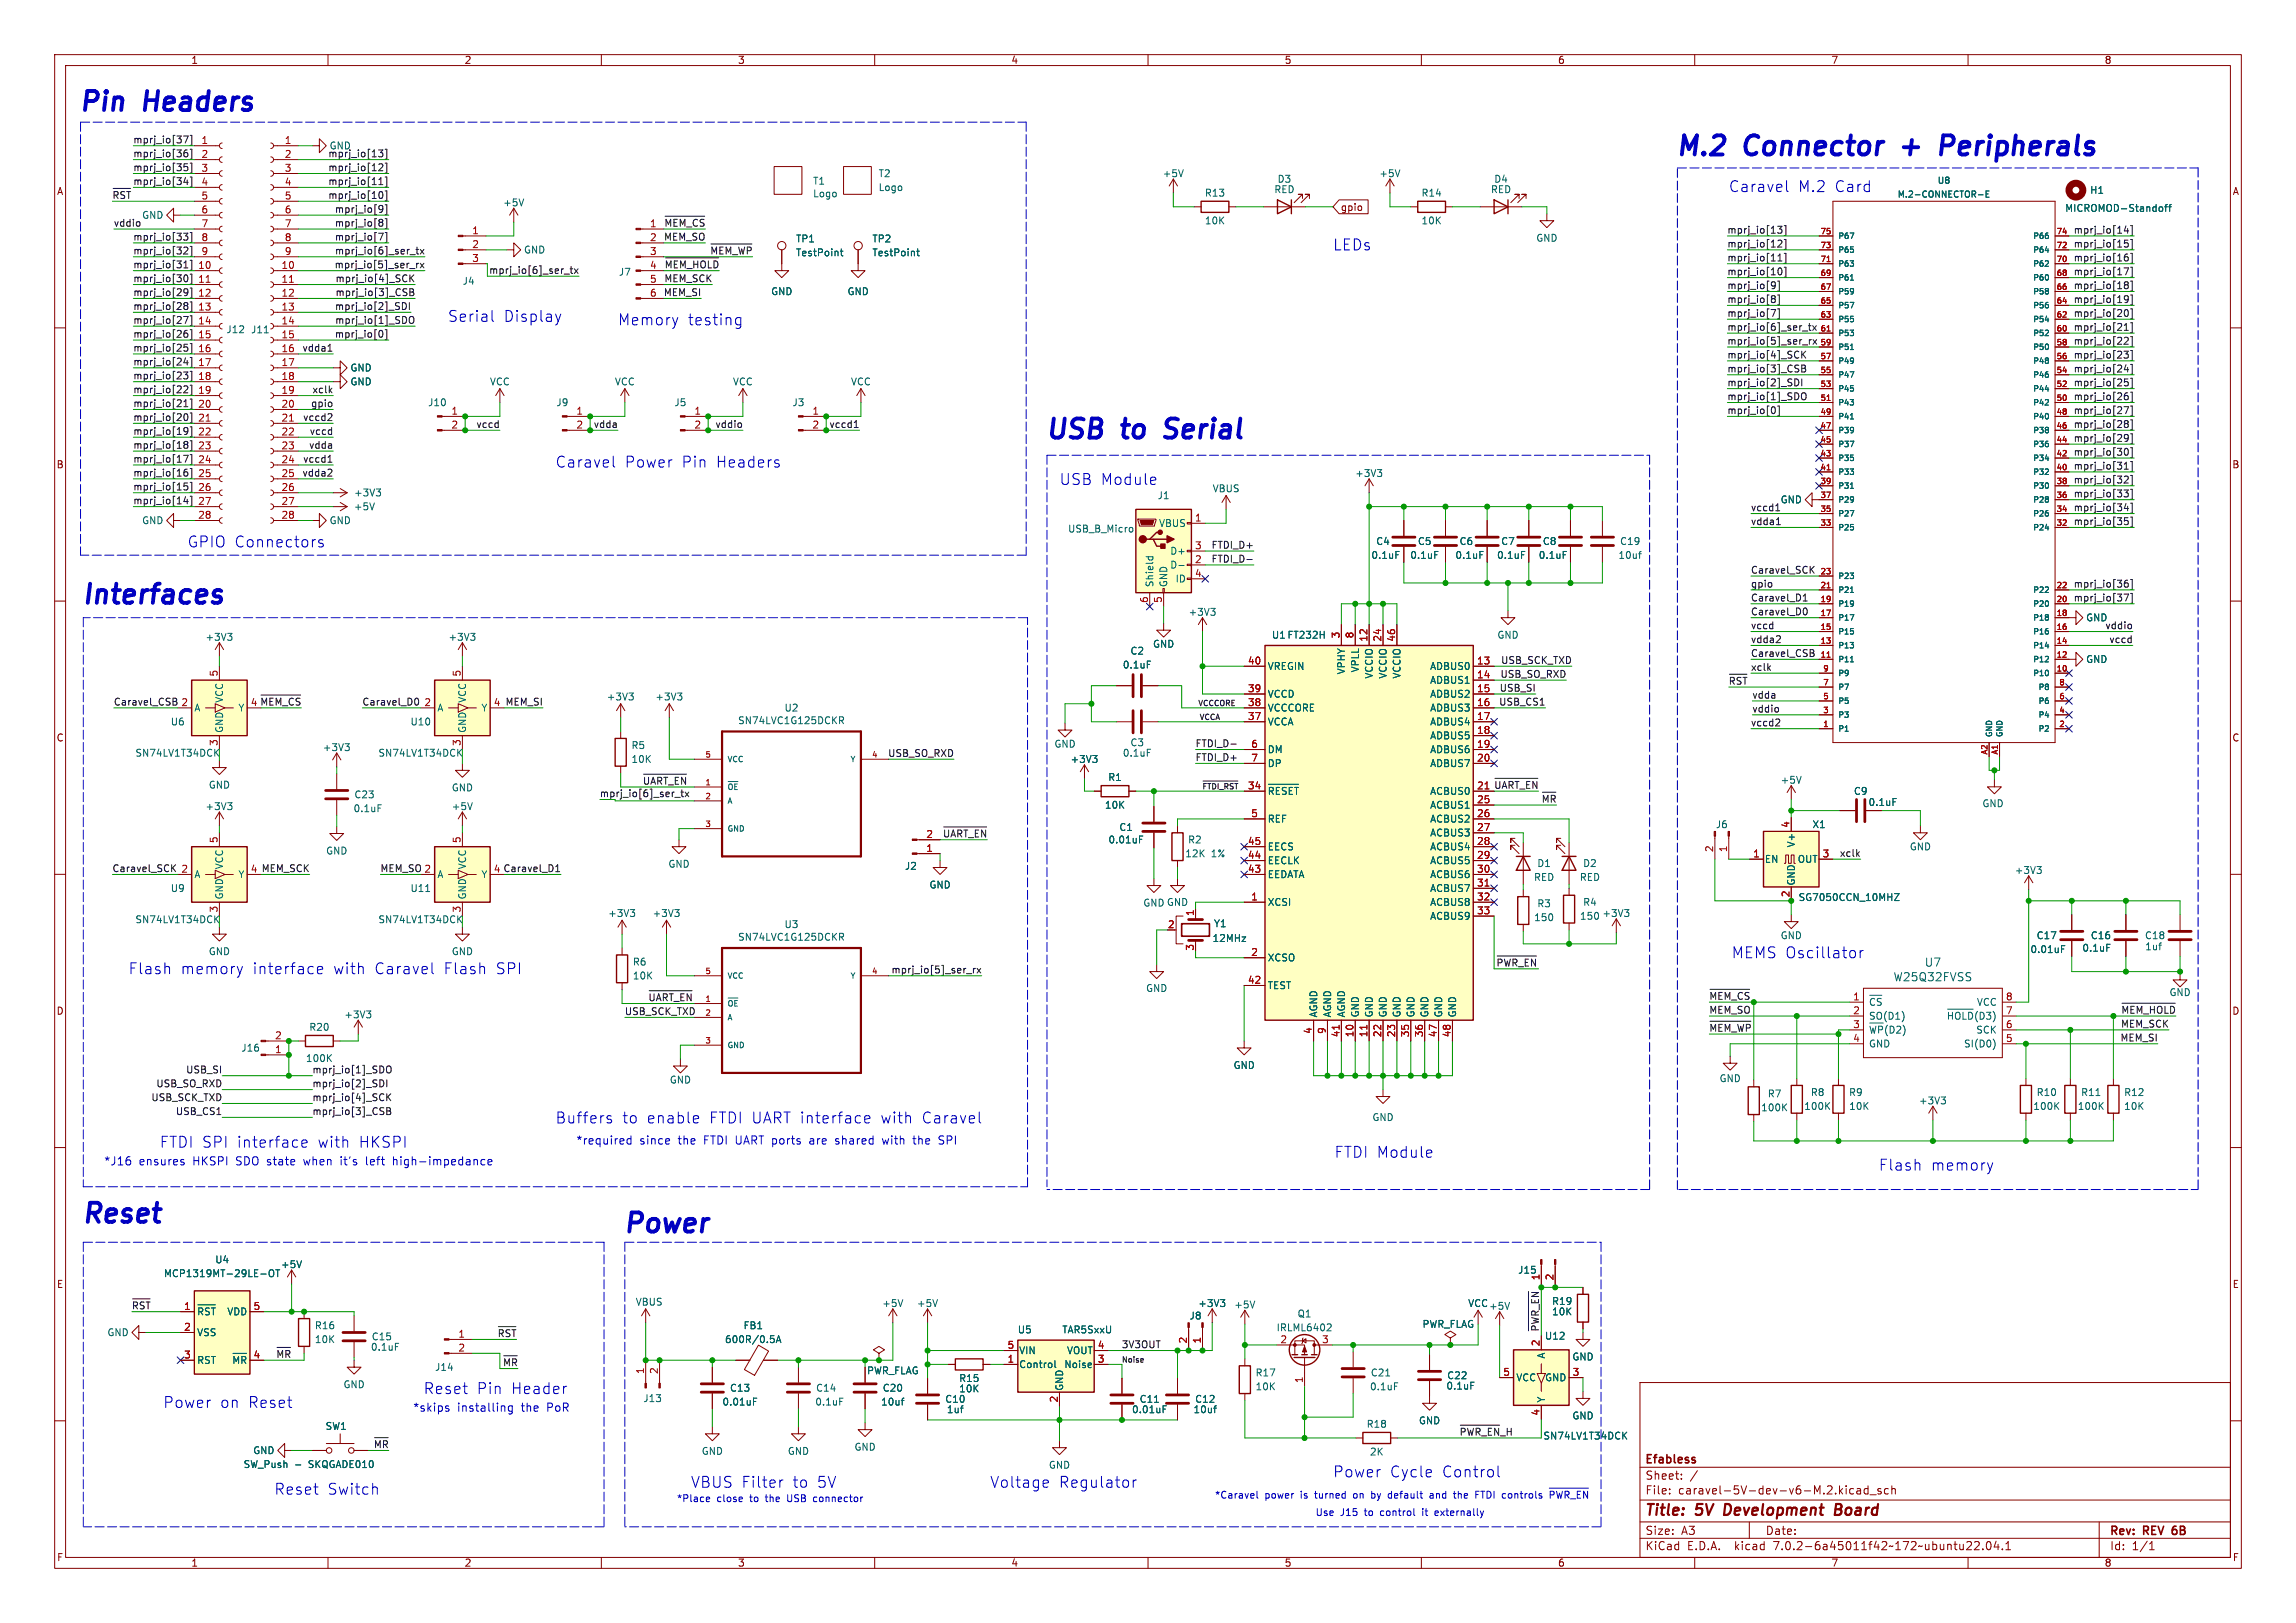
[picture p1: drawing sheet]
<svg xmlns="http://www.w3.org/2000/svg" width="420mm" height="297mm" viewBox="0 0 420 297" stroke-linecap="round" stroke-linejoin="round" font-family="sans-serif">
<defs><g id="words">
<g font-size="4.9" fill="#0000c2">
<text x="14.7" y="20.6">Pin</text>
<text x="26.7" y="20.6">Headers</text>
<text x="306.8" y="28.7">M.2</text>
<text x="319.5" y="28.7">Connector</text>
<text x="349.3" y="28.7">+</text>
<text x="357.4" y="28.7">Peripherals</text>
<text x="191.5" y="80.5">USB</text>
<text x="205.7" y="80.5">to</text>
<text x="214.5" y="80.5">Serial</text>
<text x="15.2" y="110.7">Interfaces</text>
<text x="15.2" y="224">Reset</text>
<text x="114.3" y="225.8">Power</text>
</g>
<g font-size="2.8" fill="#0000c2">
<text x="316.2" y="35.3">Caravel</text>
<text x="328.9" y="35.3">M.2</text>
<text x="335.5" y="35.3">Card</text>
<text x="243.8" y="46">LEDs</text>
<text x="81.9" y="59.1">Serial</text>
<text x="92.1" y="59.1">Display</text>
<text x="113" y="59.7">Memory</text>
<text x="125.8" y="59.7">testing</text>
<text x="101.6" y="85.7">Caravel</text>
<text x="114.2" y="85.7">Power</text>
<text x="124.6" y="85.7">Pin</text>
<text x="130.9" y="85.7">Headers</text>
<text x="193.8" y="88.9">USB Module</text>
<text x="34.3" y="100.3">GPIO Connectors</text>
<text x="23.5" y="178.4">Flash</text>
<text x="33" y="178.4">memory</text>
<text x="46.1" y="178.4">interface</text>
<text x="60.9" y="178.4">with</text>
<text x="68.4" y="178.4">Caravel</text>
<text x="81" y="178.4">Flash</text>
<text x="90.5" y="178.4">SPI</text>
<text x="316.7" y="175.5">MEMS Oscillator</text>
<text x="101.6" y="205.7">Buffers</text>
<text x="113.8" y="205.7">to</text>
<text x="118.2" y="205.7">enable</text>
<text x="129.6" y="205.7">FTDI UART interface</text>
<text x="160.9" y="205.7">with</text>
<text x="168.4" y="205.7">Caravel</text>
<text x="29.2" y="210.2">FTDI SPI interface</text>
<text x="58" y="210.2">with</text>
<text x="65.5" y="210.2">HKSPI</text>
<text x="244.1" y="212">FTDI Module</text>
<text x="343.7" y="214.4">Flash</text>
<text x="353.2" y="214.4">memory</text>
<text x="29.8" y="257.8">Power</text>
<text x="40.2" y="257.8">on</text>
<text x="45.3" y="257.8">Reset</text>
<text x="77.5" y="255.3">Reset</text>
<text x="87.2" y="255.3">Pin</text>
<text x="93.4" y="255.3">Header</text>
<text x="50.2" y="273.7">Reset</text>
<text x="59.9" y="273.7">Switch</text>
<text x="126.4" y="272.4">VBUS Filter</text>
<text x="144.9" y="272.4">to</text>
<text x="149.4" y="272.4">5V</text>
<text x="181.1" y="272.4">Voltage</text>
<text x="193.7" y="272.4">Regulator</text>
<text x="243.8" y="270.5">Power</text>
<text x="254.2" y="270.5">Cycle</text>
<text x="263.7" y="270.5">Control</text>
</g>
<g font-size="2.8" fill="#840000">
<text x="301" y="277.8">Title:</text>
<text x="310.4" y="277.8">5V</text>
<text x="316.1" y="277.8">Development</text>
<text x="337" y="277.8">Board</text>
</g>
<g font-size="2.1" fill="#006464">
<text x="346.3" y="179.7">W25Q32FVSS</text>
<text x="352" y="177.1">U7</text>
</g>
<g font-size="2.1" fill="#0000c2">
<text x="105.4" y="209.5">*required</text>
<text x="117" y="209.5">since</text>
<text x="124.1" y="209.5">the</text>
<text x="128.8" y="209.5">FTDI UART ports</text>
<text x="148.3" y="209.5">are</text>
<text x="153.1" y="209.5">shared</text>
<text x="161.8" y="209.5">with</text>
<text x="167.6" y="209.5">the</text>
<text x="172.3" y="209.5">SPI</text>
<text x="19" y="213.4">*J16</text>
<text x="25.4" y="213.4">ensures</text>
<text x="35.3" y="213.4">HKSPI</text>
<text x="43.2" y="213.4">SDO state</text>
<text x="55.7" y="213.4">when</text>
<text x="62.5" y="213.4">it's</text>
<text x="67.3" y="213.4">left</text>
<text x="72.3" y="213.4">high-impedance</text>
<text x="75.6" y="258.4">*skips</text>
<text x="83.6" y="258.4">installing</text>
<text x="95.4" y="258.4">the</text>
<text x="100.1" y="258.4">PoR</text>
</g>
<g font-size="2.1" fill="#840000">
<text x="301" y="268.1">Efabless</text>
<text x="301" y="273.6">File:</text>
<text x="301" y="270.9">Sheet:</text>
<text x="307" y="273.6">caravel-5V-dev-v6-M.2.kicad_sch</text>
<text x="301" y="281">Size:</text>
<text x="307.6" y="281">A3</text>
<text x="323" y="281">Date:</text>
<text x="386" y="281.2">Rev:</text>
<text x="392.2" y="281.2">REV 6B</text>
<text x="301" y="283.8">KiCad</text>
<text x="308.6" y="283.8">E.D.A.</text>
<text x="317.4" y="283.8">kicad</text>
<text x="324.5" y="283.8">7.0.2-6a45011f42~172~ubuntu22.04.1</text>
<text x="386" y="283.8">Id:</text>
<text x="390" y="283.8">1/1</text>
</g>
<g font-size="1.8" fill="#840000">
<text x="35" y="11.8">1</text>
<text x="85" y="11.8">2</text>
<text x="135" y="11.8">3</text>
<text x="185" y="11.8">4</text>
<text x="235" y="11.8">5</text>
<text x="285" y="11.8">6</text>
<text x="335" y="11.8">7</text>
<text x="385" y="11.8">8</text>
<text x="10.4" y="35.8">A</text>
<text x="408.4" y="35.8">A</text>
<text x="245.3" y="38.8">gpio</text>
<text x="10.3" y="85.8">B</text>
<text x="408.3" y="85.8">B</text>
<text x="10.3" y="135.8">C</text>
<text x="408.3" y="135.8">C</text>
<text x="10.3" y="185.8">D</text>
<text x="408.3" y="185.8">D</text>
<text x="10.4" y="235.8">E</text>
<text x="408.3" y="235.8">E</text>
<text x="10.4" y="285.8">F</text>
<text x="35" y="286.8">1</text>
<text x="85" y="286.8">2</text>
<text x="135" y="286.8">3</text>
<text x="185" y="286.8">4</text>
<text x="235" y="286.8">5</text>
<text x="285" y="286.8">6</text>
<text x="335" y="286.8">7</text>
<text x="385" y="286.8">8</text>
<text x="408.4" y="285.8">F</text>
</g>
<g font-size="1.8" fill="#0f0f0f">
<text x="24.4" y="28.9">mprj_io[36]</text>
<text x="24.4" y="26.3">mprj_io[37]</text>
<text x="59.9" y="28.9">mprj_io[13]</text>
<text x="60.2" y="27.5">GND</text>
<text x="24.4" y="31.4">mprj_io[35]</text>
<text x="24.4" y="33.9">mprj_io[34]</text>
<text x="59.9" y="31.4">mprj_io[12]</text>
<text x="59.9" y="33.9">mprj_io[11]</text>
<text x="20.6" y="36.5">~{RST}</text>
<text x="20.8" y="41.6">vddio</text>
<text x="25.9" y="40.2">GND</text>
<text x="59.9" y="36.5">mprj_io[10]</text>
<text x="61.1" y="41.6">mprj_io[8]</text>
<text x="61.1" y="39">mprj_io[9]</text>
<text x="121.4" y="41.6">~{MEM_CS}</text>
<text x="24.4" y="46.6">mprj_io[32]</text>
<text x="24.4" y="44.1">mprj_io[33]</text>
<text x="61.1" y="44.1">mprj_io[7]</text>
<text x="61.1" y="46.6">mprj_io[6]_ser_tx</text>
<text x="121.3" y="44.1">MEM_SO</text>
<text x="129.8" y="46.6">~{MEM_WP}</text>
<text x="316" y="47.9">mprj_io[11]</text>
<text x="316" y="45.4">mprj_io[12]</text>
<text x="316" y="42.8">mprj_io[13]</text>
<text x="379.2" y="45.4">mprj_io[15]</text>
<text x="379.2" y="42.8">mprj_io[14]</text>
<text x="379.2" y="47.9">mprj_io[16]</text>
<text x="24.4" y="49.2">mprj_io[31]</text>
<text x="24.4" y="51.7">mprj_io[30]</text>
<text x="61.1" y="49.2">mprj_io[5]_ser_rx</text>
<text x="61.2" y="51.7">mprj_io[4]_SCK</text>
<text x="89.3" y="50.2">mprj_io[6]_ser_tx</text>
<text x="121.4" y="51.7">MEM_SCK</text>
<text x="121.5" y="49.2">~{MEM_HOLD}</text>
<text x="316" y="53">mprj_io[9]</text>
<text x="316" y="50.5">mprj_io[10]</text>
<text x="379.2" y="50.5">mprj_io[17]</text>
<text x="379.2" y="53">mprj_io[18]</text>
<text x="24.4" y="59.3">mprj_io[27]</text>
<text x="24.4" y="56.8">mprj_io[28]</text>
<text x="24.4" y="54.3">mprj_io[29]</text>
<text x="61.1" y="56.8">mprj_io[2]_SDI</text>
<text x="61.2" y="59.3">mprj_io[1]_SDO</text>
<text x="61.2" y="54.3">mprj_io[3]_CSB</text>
<text x="121.3" y="54.3">MEM_SI</text>
<text x="316" y="55.5">mprj_io[8]</text>
<text x="316" y="58.1">mprj_io[7]</text>
<text x="379.2" y="58.1">mprj_io[20]</text>
<text x="379.2" y="55.5">mprj_io[19]</text>
<text x="24.4" y="61.9">mprj_io[26]</text>
<text x="24.4" y="64.4">mprj_io[25]</text>
<text x="55.2" y="64.4">vdda1</text>
<text x="61.1" y="61.9">mprj_io[0]</text>
<text x="316" y="63.2">mprj_io[5]_ser_rx</text>
<text x="316" y="65.7">mprj_io[4]_SCK</text>
<text x="316" y="60.6">mprj_io[6]_ser_tx</text>
<text x="379.2" y="65.7">mprj_io[23]</text>
<text x="379.2" y="63.2">mprj_io[22]</text>
<text x="379.2" y="60.6">mprj_io[21]</text>
<text x="24.4" y="67">mprj_io[24]</text>
<text x="24.4" y="69.5">mprj_io[23]</text>
<text x="316" y="68.2">mprj_io[3]_CSB</text>
<text x="316" y="70.8">mprj_io[2]_SDI</text>
<text x="379.2" y="68.2">mprj_io[24]</text>
<text x="379.2" y="70.8">mprj_io[25]</text>
<text x="24.4" y="74.6">mprj_io[21]</text>
<text x="24.4" y="72">mprj_io[22]</text>
<text x="24.4" y="77.1">mprj_io[20]</text>
<text x="55.3" y="77.1">vccd2</text>
<text x="56.8" y="74.6">gpio</text>
<text x="57" y="72">xclk</text>
<text x="316" y="73.3">mprj_io[1]_SDO</text>
<text x="316" y="75.9">mprj_io[0]</text>
<text x="379.2" y="75.9">mprj_io[27]</text>
<text x="379.2" y="73.3">mprj_io[26]</text>
<text x="24.4" y="82.2">mprj_io[18]</text>
<text x="24.4" y="79.7">mprj_io[19]</text>
<text x="56.4" y="82.2">vdda</text>
<text x="56.5" y="79.7">vccd</text>
<text x="87" y="78.4">vccd</text>
<text x="108.5" y="78.4">vdda</text>
<text x="130.7" y="78.4">vddio</text>
<text x="151.6" y="78.4">vccd1</text>
<text x="379.2" y="78.4">mprj_io[28]</text>
<text x="379.2" y="80.9">mprj_io[29]</text>
<text x="379.2" y="83.5">mprj_io[30]</text>
<text x="24.4" y="87.3">mprj_io[16]</text>
<text x="24.4" y="84.7">mprj_io[17]</text>
<text x="24.4" y="89.8">mprj_io[15]</text>
<text x="55.2" y="87.3">vdda2</text>
<text x="55.3" y="84.7">vccd1</text>
<text x="379.2" y="86">mprj_io[31]</text>
<text x="379.2" y="88.6">mprj_io[32]</text>
<text x="24.4" y="92.4">mprj_io[14]</text>
<text x="320.3" y="93.6">vccd1</text>
<text x="379.2" y="91.1">mprj_io[33]</text>
<text x="379.2" y="93.6">mprj_io[34]</text>
<text x="221.5" y="100.5">FTDI_D+</text>
<text x="320.3" y="96.2">vdda1</text>
<text x="379.2" y="96.2">mprj_io[35]</text>
<text x="221.5" y="103">FTDI_D-</text>
<text x="320.3" y="105.1">Caravel_SCK</text>
<text x="320.3" y="107.6">gpio</text>
<text x="379.2" y="107.6">mprj_io[36]</text>
<text x="320.3" y="112.7">Caravel_D0</text>
<text x="320.3" y="110.1">Caravel_D1</text>
<text x="379.2" y="110.1">mprj_io[37]</text>
<text x="320.3" y="115.2">vccd</text>
<text x="320.3" y="117.8">vdda2</text>
<text x="385" y="115.2">vddio</text>
<text x="385.7" y="117.8">vccd</text>
<text x="274.4" y="124.1">USB_SO_RXD</text>
<text x="274.5" y="121.6">USB_SCK_TXD</text>
<text x="316.2" y="125.4">~{RST}</text>
<text x="320.3" y="120.3">Caravel_CSB</text>
<text x="320.3" y="122.8">xclk</text>
<text x="20.8" y="129.2">Caravel_CSB</text>
<text x="45.8" y="129.3">4 ~{MEM_CS}</text>
<text x="66.3" y="129.2">Caravel_D0</text>
<text x="90.3" y="129.3">4 MEM_SI</text>
<text x="274.1" y="129.2">USB_CS1</text>
<text x="274.2" y="126.7">USB_SI</text>
<text x="320.5" y="130.5">vddio</text>
<text x="320.5" y="127.9">vdda</text>
<text x="218.7" y="136.8">FTDI_D-</text>
<text x="320.3" y="133">vccd2</text>
<text x="117.6" y="143.7">~{UART_EN}</text>
<text x="162.3" y="138.6">USB_SO_RXD</text>
<text x="218.7" y="139.4">FTDI_D+</text>
<text x="281.9" y="147">~{MR}</text>
<text x="172.4" y="153.3">~{UART_EN}</text>
<text x="20.6" y="159.7">Caravel_SCK</text>
<text x="45.8" y="159.8">4 MEM_SCK</text>
<text x="69.6" y="159.7">MEM_SO 2</text>
<text x="90.3" y="159.8">4 Caravel_D1</text>
<text x="336.4" y="156.9">xclk</text>
<text x="162.9" y="178.2">mprj_io[5]_ser_rx</text>
<text x="273.6" y="176.9">~{PWR_EN}</text>
<text x="114.3" y="185.8">USB_SCK_TXD</text>
<text x="118.6" y="183.3">~{UART_EN}</text>
<text x="312.7" y="185.6">MEM_SO</text>
<text x="387.9" y="185.6">~{MEM_HOLD}</text>
<text x="312.7" y="188.9">~{MEM_WP}</text>
<text x="387.8" y="190.7">MEM_SI</text>
<text x="387.9" y="188.1">MEM_SCK</text>
<text x="33.9" y="196.5">USB_SI</text>
<text x="57.1" y="196.5">mprj_io[1]_SDO</text>
<text x="27.6" y="201.6">USB_SCK_TXD</text>
<text x="28.5" y="199">USB_SO_RXD</text>
<text x="57.1" y="199">mprj_io[2]_SDI</text>
<text x="57.1" y="201.6">mprj_io[4]_SCK</text>
<text x="32" y="204.1">USB_CS1</text>
<text x="57.1" y="204.1">mprj_io[3]_CSB</text>
<text x="24.1" y="239.7">~{RST}</text>
<text x="90.9" y="244.8">~{RST}</text>
<text x="91.9" y="250.1">~{MR}</text>
<text x="205.1" y="246.8">3V3OUT</text>
<text x="266.9" y="262.8">~{PWR_EN}_H</text>
<text x="68.3" y="265.1">~{MR}</text>
</g>
<g font-size="1.8" fill="#a90000">
<text x="36.8" y="26.4">1</text>
<text x="36.8" y="29">2</text>
<text x="52" y="26.4">1</text>
<text x="52" y="29">2</text>
<text x="36.8" y="31.5">3</text>
<text x="36.8" y="34">4</text>
<text x="52" y="31.5">3</text>
<text x="52" y="34">4</text>
<text x="36.8" y="36.6">5</text>
<text x="36.8" y="39.1">6</text>
<text x="36.8" y="41.7">7</text>
<text x="52" y="36.6">5</text>
<text x="52" y="39.1">6</text>
<text x="52" y="41.7">7</text>
<text x="118.8" y="41.7">1</text>
<text x="36.8" y="44.2">8</text>
<text x="36.8" y="46.7">9</text>
<text x="52" y="44.2">8</text>
<text x="52" y="46.7">9</text>
<text x="86.3" y="42.9">1</text>
<text x="86.3" y="45.5">2</text>
<text x="118.8" y="44.2">2</text>
<text x="118.8" y="46.7">3</text>
<text x="36.2" y="49.3">10</text>
<text x="36.2" y="51.8">11</text>
<text x="51.4" y="49.3">10</text>
<text x="51.4" y="51.8">11</text>
<text x="86.3" y="48">3</text>
<text x="118.8" y="49.3">4</text>
<text x="118.8" y="51.8">5</text>
<text x="36.2" y="54.4">12</text>
<text x="36.2" y="56.9">13</text>
<text x="36.2" y="59.4">14</text>
<text x="51.4" y="54.4">12</text>
<text x="51.4" y="56.9">13</text>
<text x="51.4" y="59.4">14</text>
<text x="118.8" y="54.4">6</text>
<text x="36.2" y="62">15</text>
<text x="36.2" y="64.5">16</text>
<text x="51.4" y="62">15</text>
<text x="51.4" y="64.5">16</text>
<text x="36.2" y="67.1">17</text>
<text x="36.2" y="69.6">18</text>
<text x="51.4" y="67.1">17</text>
<text x="51.4" y="69.6">18</text>
<text x="36.2" y="72.1">19</text>
<text x="36.2" y="74.7">20</text>
<text x="36.2" y="77.2">21</text>
<text x="51.4" y="72.1">19</text>
<text x="51.4" y="74.7">20</text>
<text x="51.4" y="77.2">21</text>
<text x="82.5" y="75.9">1</text>
<text x="105.4" y="75.9">1</text>
<text x="127" y="75.9">1</text>
<text x="148.6" y="75.9">1</text>
<text x="36.2" y="79.8">22</text>
<text x="36.2" y="82.3">23</text>
<text x="51.4" y="79.8">22</text>
<text x="51.4" y="82.3">23</text>
<text x="82.5" y="78.5">2</text>
<text x="105.4" y="78.5">2</text>
<text x="127" y="78.5">2</text>
<text x="148.6" y="78.5">2</text>
<text x="36.2" y="84.8">24</text>
<text x="36.2" y="87.4">25</text>
<text x="36.2" y="89.9">26</text>
<text x="51.4" y="84.8">24</text>
<text x="51.4" y="87.4">25</text>
<text x="51.4" y="89.9">26</text>
<text x="36.2" y="92.5">27</text>
<text x="36.2" y="95">28</text>
<text x="51.4" y="92.5">27</text>
<text x="51.4" y="95">28</text>
<text x="218.5" y="95.5">1</text>
<text x="218.5" y="100.6">3</text>
<text x="218.5" y="103.1">2</text>
<text x="218.5" y="105.7">4</text>
<text x="210.1" y="110.4" transform="rotate(-90 210.1 110.4)">6</text>
<text x="212.6" y="110.4" transform="rotate(-90 212.6 110.4)">5</text>
<text x="245.1" y="116.9" transform="rotate(-90 245.1 116.9)">3</text>
<text x="247.6" y="116.9" transform="rotate(-90 247.6 116.9)">8</text>
<text x="250.2" y="117.5" transform="rotate(-90 250.2 117.5)">12</text>
<text x="252.7" y="117.5" transform="rotate(-90 252.7 117.5)">24</text>
<text x="255.3" y="117.5" transform="rotate(-90 255.3 117.5)">46</text>
<text x="39.9" y="123.9" transform="rotate(-90 39.9 123.9)">5</text>
<text x="84.3" y="123.9" transform="rotate(-90 84.3 123.9)">5</text>
<text x="228.2" y="121.7">40</text>
<text x="270.1" y="121.7">13</text>
<text x="270.1" y="124.2">14</text>
<text x="33.1" y="129.3">2</text>
<text x="77.6" y="129.3">2</text>
<text x="228.2" y="131.8">37</text>
<text x="228.2" y="129.3">38</text>
<text x="228.2" y="126.7">39</text>
<text x="270.1" y="126.7">15</text>
<text x="270.1" y="129.3">16</text>
<text x="270.1" y="131.8">17</text>
<text x="228.8" y="136.9">6</text>
<text x="270.1" y="134.4">18</text>
<text x="270.1" y="136.9">19</text>
<text x="228.8" y="139.4">7</text>
<text x="270.1" y="139.4">20</text>
<text x="228.2" y="144.5">34</text>
<text x="228.8" y="149.6">5</text>
<text x="270.1" y="144.5">21 ~{UART_EN}</text>
<text x="270.1" y="147.1">25</text>
<text x="270.1" y="149.6">26</text>
<text x="270.1" y="144.5">21</text>
<text x="39.9" y="154.3" transform="rotate(-90 39.9 154.3)">5</text>
<text x="84.3" y="154.3" transform="rotate(-90 84.3 154.3)">5</text>
<text x="169.4" y="156">1</text>
<text x="169.4" y="153.4">2</text>
<text x="228.2" y="154.7">45</text>
<text x="270.1" y="152.1">27</text>
<text x="270.1" y="154.7">28</text>
<text x="313.4" y="156" transform="rotate(-90 313.4 156)">2</text>
<text x="316" y="156" transform="rotate(-90 316 156)">1</text>
<text x="327.4" y="151.5" transform="rotate(-90 327.4 151.5)">4</text>
<text x="33.1" y="159.8">2</text>
<text x="228.2" y="159.8">43</text>
<text x="228.2" y="157.2">44</text>
<text x="270.1" y="157.2">29</text>
<text x="270.1" y="159.8">30</text>
<text x="320.6" y="157">1</text>
<text x="333.3" y="157">3</text>
<text x="218.4" y="167.7" transform="rotate(-90 218.4 167.7)">1</text>
<text x="228.8" y="164.8">1</text>
<text x="270.1" y="162.3">31</text>
<text x="270.1" y="164.8">32</text>
<text x="270.1" y="167.4">33</text>
<text x="327.4" y="164.2" transform="rotate(-90 327.4 164.2)">2</text>
<text x="213.6" y="169.9">2</text>
<text x="218.4" y="174" transform="rotate(-90 218.4 174)">3</text>
<text x="228.8" y="175">2</text>
<text x="228.2" y="180.1">42</text>
<text x="338.9" y="183.1">1</text>
<text x="338.9" y="185.7">2</text>
<text x="366.9" y="185.7">7</text>
<text x="366.9" y="183.1">8</text>
<text x="50.3" y="190.2">2</text>
<text x="240" y="189.3" transform="rotate(-90 240 189.3)">4</text>
<text x="242.6" y="189.3" transform="rotate(-90 242.6 189.3)">9</text>
<text x="245.1" y="189.9" transform="rotate(-90 245.1 189.9)">41</text>
<text x="247.6" y="189.9" transform="rotate(-90 247.6 189.9)">10</text>
<text x="250.2" y="189.9" transform="rotate(-90 250.2 189.9)">11</text>
<text x="252.7" y="189.9" transform="rotate(-90 252.7 189.9)">22</text>
<text x="255.3" y="189.9" transform="rotate(-90 255.3 189.9)">23</text>
<text x="257.8" y="189.9" transform="rotate(-90 257.8 189.9)">35</text>
<text x="260.3" y="189.9" transform="rotate(-90 260.3 189.9)">36</text>
<text x="262.9" y="189.9" transform="rotate(-90 262.9 189.9)">47</text>
<text x="265.4" y="189.9" transform="rotate(-90 265.4 189.9)">48</text>
<text x="338.9" y="188.2">3</text>
<text x="338.9" y="190.8">4</text>
<text x="366.9" y="190.8">5</text>
<text x="366.9" y="188.2">6</text>
<text x="50.3" y="192.8">1</text>
<text x="33.6" y="239.8">1</text>
<text x="46.3" y="239.8">5</text>
<text x="281.7" y="234.3" transform="rotate(-90 281.7 234.3)">1</text>
<text x="284.2" y="234.3" transform="rotate(-90 284.2 234.3)">2</text>
<text x="33.6" y="243.6">2</text>
<text x="83.8" y="244.9">1</text>
<text x="217.2" y="245.9" transform="rotate(-90 217.2 245.9)">2</text>
<text x="219.7" y="245.9" transform="rotate(-90 219.7 245.9)">1</text>
<text x="234.2" y="245.9">2</text>
<text x="241.8" y="245.9">3</text>
<text x="33.6" y="248.7">3</text>
<text x="46.3" y="248.7">4</text>
<text x="83.8" y="247.4">2</text>
<text x="117.9" y="251.5" transform="rotate(-90 117.9 251.5)">1</text>
<text x="120.4" y="251.5" transform="rotate(-90 120.4 251.5)">2</text>
<text x="184.2" y="249.4">1</text>
<text x="184.2" y="246.9">5</text>
<text x="200.8" y="249.4">3</text>
<text x="200.8" y="246.9">4</text>
<text x="274.9" y="251.8">5</text>
<text x="281.7" y="246.4" transform="rotate(-90 281.7 246.4)">2</text>
<text x="287.6" y="251.8">3</text>
<text x="193.5" y="256.7" transform="rotate(-90 193.5 256.7)">2</text>
<text x="238.4" y="253.1" transform="rotate(-90 238.4 253.1)">1</text>
<text x="281.7" y="259.1" transform="rotate(-90 281.7 259.1)">4</text>
</g>
<g font-size="1.8" fill="#006464">
<text x="148.7" y="33.9">T1</text>
<text x="160.7" y="32.6">T2</text>
<text x="160.7" y="35.1">Logo</text>
<text x="212.6" y="32.6">+5V</text>
<text x="233" y="35.5">RED</text>
<text x="233.6" y="33.6">D3</text>
<text x="252.3" y="32.6">+5V</text>
<text x="272.7" y="35.5">RED</text>
<text x="273.3" y="33.6">D4</text>
<text x="382.3" y="35.6">H1</text>
<text x="92" y="37.9">+5V</text>
<text x="148.7" y="36.3">Logo</text>
<text x="220.3" y="36.1">R13</text>
<text x="220.3" y="41.2">10K</text>
<text x="260" y="36.1">R14</text>
<text x="260" y="41.2">10K</text>
<text x="377.7" y="38.9">MICROMOD-Standoff</text>
<text x="95.8" y="46.5">GND</text>
<text x="145.5" y="44.5">TP1</text>
<text x="145.5" y="47.1">TestPoint</text>
<text x="159.5" y="44.5">TP2</text>
<text x="159.5" y="47.1">TestPoint</text>
<text x="281" y="44.4">GND</text>
<text x="84.6" y="52.3">J4</text>
<text x="113.1" y="50.6">J7</text>
<text x="141" y="54.2">GND</text>
<text x="155" y="54.2">GND</text>
<text x="41.4" y="61.1">J12</text>
<text x="45.9" y="61.2">J11</text>
<text x="64" y="68.1">GND</text>
<text x="64" y="70.7">GND</text>
<text x="89.6" y="70.7">VCC</text>
<text x="112.4" y="70.7">VCC</text>
<text x="134" y="70.7">VCC</text>
<text x="155.6" y="70.7">VCC</text>
<text x="78.3" y="74.5">J10</text>
<text x="101.7" y="74.5">J9</text>
<text x="123.3" y="74.5">J5</text>
<text x="144.9" y="74.5">J3</text>
<text x="247.8" y="87.4">+3V3</text>
<text x="64.7" y="93.5">+5V</text>
<text x="64.7" y="91">+3V3</text>
<text x="211.7" y="91.5">J1</text>
<text x="221.8" y="90.2">VBUS</text>
<text x="325.7" y="92.3">GND</text>
<text x="25.9" y="96.1">GND</text>
<text x="60.2" y="96.1">GND</text>
<text x="195.3" y="97.6">USB_B_Micro</text>
<text x="211.9" y="96.6">VBUS</text>
<text x="213.9" y="101.7">D+</text>
<text x="251.7" y="99.9">C4</text>
<text x="259.3" y="99.9">C5</text>
<text x="266.9" y="99.9">C6</text>
<text x="274.5" y="99.9">C7</text>
<text x="282.2" y="99.9">C8</text>
<text x="296.3" y="99.9">C19</text>
<text x="211.1" y="107.4" transform="rotate(-90 211.1 107.4)">Shield</text>
<text x="213.7" y="107.4" transform="rotate(-90 213.7 107.4)">GND</text>
<text x="213.9" y="104.2">D-</text>
<text x="214.9" y="106.7">ID</text>
<text x="250.8" y="102.4">0.1uF</text>
<text x="257.9" y="102.4">0.1uF</text>
<text x="266.2" y="102.4">0.1uF</text>
<text x="273.8" y="102.4">0.1uF</text>
<text x="281.4" y="102.4">0.1uF</text>
<text x="296" y="102.4">10uf</text>
<text x="217.4" y="112.8">+3V3</text>
<text x="381.5" y="113.9">GND</text>
<text x="37.5" y="117.4">+3V3</text>
<text x="82" y="117.4">+3V3</text>
<text x="206.7" y="120">C2</text>
<text x="210.9" y="118.7">GND</text>
<text x="232.6" y="117">U1 FT232H</text>
<text x="273.8" y="117">GND</text>
<text x="205.3" y="122.5">0.1uF</text>
<text x="231.9" y="122.7">VREGIN</text>
<text x="246.2" y="123.5" transform="rotate(-90 246.2 123.5)">VPHY</text>
<text x="248.7" y="123.2" transform="rotate(-90 248.7 123.2)">VPLL</text>
<text x="251.3" y="124.3" transform="rotate(-90 251.3 124.3)">VCCIO</text>
<text x="253.8" y="124.3" transform="rotate(-90 253.8 124.3)">VCCIO</text>
<text x="256.3" y="124.3" transform="rotate(-90 256.3 124.3)">VCCIO</text>
<text x="261.5" y="122.7">ADBUS0</text>
<text x="261.5" y="125.3">ADBUS1</text>
<text x="381.5" y="121.5">GND</text>
<text x="35.6" y="130.4">A</text>
<text x="41" y="128.7" transform="rotate(-90 41 128.7)">VCC</text>
<text x="43.5" y="130.4">Y</text>
<text x="80" y="130.4">A</text>
<text x="85.4" y="128.7" transform="rotate(-90 85.4 128.7)">VCC</text>
<text x="87.9" y="130.4">Y</text>
<text x="110.9" y="128.3">+3V3</text>
<text x="119.8" y="128.3">+3V3</text>
<text x="143.4" y="130.4">U2</text>
<text x="231.9" y="130.4">VCCCORE</text>
<text x="231.9" y="127.8">VCCD</text>
<text x="261.5" y="127.8">ADBUS2</text>
<text x="261.5" y="130.4">ADBUS3</text>
<text x="31.2" y="132.9">U6</text>
<text x="39.9" y="136.6" transform="rotate(-90 39.9 136.6)">3</text>
<text x="41" y="134.1" transform="rotate(-90 41 134.1)">GND</text>
<text x="59" y="137.6">+3V3</text>
<text x="75" y="132.9">U10</text>
<text x="84.3" y="136.6" transform="rotate(-90 84.3 136.6)">3</text>
<text x="85.4" y="134.1" transform="rotate(-90 85.4 134.1)">GND</text>
<text x="115.5" y="137.2">R5</text>
<text x="134.9" y="132.7">SN74LVC1G125DCKR</text>
<text x="192.8" y="137">GND</text>
<text x="206.7" y="136.7">C3</text>
<text x="231.9" y="132.9">VCCA</text>
<text x="231.9" y="138">DM</text>
<text x="261.5" y="132.9">ADBUS4</text>
<text x="261.5" y="135.4">ADBUS5</text>
<text x="261.5" y="138">ADBUS6</text>
<text x="24.7" y="138.6">SN74LV1T34DCK</text>
<text x="69.2" y="138.6">SN74LV1T34DCK</text>
<text x="115.5" y="139.8">10K</text>
<text x="195.8" y="139.8">+3V3</text>
<text x="202.7" y="143.1">R1</text>
<text x="205.3" y="138.6">0.1uF</text>
<text x="231.9" y="140.5">DP</text>
<text x="261.5" y="140.5">ADBUS7</text>
<text x="325.7" y="143.6">+5V</text>
<text x="37.5" y="148.4">+3V3</text>
<text x="38.1" y="144.5">GND</text>
<text x="64.6" y="148.8">0.1uF</text>
<text x="64.8" y="146.2">C23</text>
<text x="82.6" y="148.4">+5V</text>
<text x="82.6" y="145">GND</text>
<text x="202.1" y="148.1">10K</text>
<text x="231.9" y="146.2">~{RESET}</text>
<text x="261.5" y="145.6">ACBUS0</text>
<text x="261.5" y="148.1">ACBUS1</text>
<text x="339.1" y="145.6">C9</text>
<text x="341.7" y="147.6">0.1uF</text>
<text x="362.6" y="147.9">GND</text>
<text x="202.7" y="154.5">0.01uF</text>
<text x="204.7" y="152.2">C1</text>
<text x="217.3" y="154.5">R2</text>
<text x="231.9" y="155.8">EECS</text>
<text x="231.9" y="150.7">REF</text>
<text x="261.5" y="150.7">ACBUS2</text>
<text x="261.5" y="153.2">ACBUS3</text>
<text x="261.5" y="155.8">ACBUS4</text>
<text x="313.8" y="151.7">J6</text>
<text x="328.5" y="155.2" transform="rotate(-90 328.5 155.2)">V+</text>
<text x="331.5" y="151.7">X1</text>
<text x="349.3" y="155.8">GND</text>
<text x="35.6" y="160.8">A</text>
<text x="41" y="159.2" transform="rotate(-90 41 159.2)">VCC</text>
<text x="43.5" y="160.8">Y</text>
<text x="59.6" y="156.5">GND</text>
<text x="80" y="160.8">A</text>
<text x="85.4" y="159.2" transform="rotate(-90 85.4 159.2)">VCC</text>
<text x="87.9" y="160.8">Y</text>
<text x="122.2" y="158.9">GND</text>
<text x="165.5" y="159.3">J2</text>
<text x="216.7" y="157">12K</text>
<text x="221.5" y="157">1%</text>
<text x="231.9" y="160.8">EEDATA</text>
<text x="231.9" y="158.3">EECLK</text>
<text x="261.5" y="158.3">ACBUS5</text>
<text x="261.5" y="160.8">ACBUS6</text>
<text x="280.5" y="161.4">RED</text>
<text x="281.1" y="158.8">D1</text>
<text x="288.9" y="161.4">RED</text>
<text x="289.5" y="158.8">D2</text>
<text x="322.8" y="158.1">EN</text>
<text x="328.7" y="158.1">OUT</text>
<text x="368.5" y="160.1">+3V3</text>
<text x="31.2" y="163.4">U9</text>
<text x="39.9" y="167" transform="rotate(-90 39.9 167)">3</text>
<text x="41" y="164.6" transform="rotate(-90 41 164.6)">GND</text>
<text x="75" y="163.4">U11</text>
<text x="84.3" y="167" transform="rotate(-90 84.3 167)">3</text>
<text x="85.4" y="164.6" transform="rotate(-90 85.4 164.6)">GND</text>
<text x="111.2" y="168">+3V3</text>
<text x="119.3" y="168">+3V3</text>
<text x="170" y="162.8">GND</text>
<text x="209.1" y="166.1">GND GND</text>
<text x="231.9" y="165.9">XCSI</text>
<text x="261.5" y="163.4">ACBUS7</text>
<text x="261.5" y="165.9">ACBUS8</text>
<text x="281.1" y="166.2">R3</text>
<text x="289.5" y="165.9">R4</text>
<text x="293.1" y="168">+3V3</text>
<text x="328.5" y="162.1" transform="rotate(-90 328.5 162.1)">GND</text>
<text x="328.9" y="165">SG7050CCN_10MHZ</text>
<text x="24.7" y="169.1">SN74LV1T34DCK</text>
<text x="69.2" y="169.1">SN74LV1T34DCK</text>
<text x="134.9" y="172.3">SN74LVC1G125DCKR</text>
<text x="143.4" y="170">U3</text>
<text x="221.7" y="172.5">12MHz</text>
<text x="222" y="169.8">Y1</text>
<text x="261.5" y="168.5">ACBUS9</text>
<text x="280.6" y="168.7">150</text>
<text x="289" y="168.5">150</text>
<text x="325.7" y="172">GND</text>
<text x="372.5" y="172">C17</text>
<text x="382.4" y="172">C16</text>
<text x="392.3" y="172">C18</text>
<text x="38.1" y="174.9">GND</text>
<text x="82.6" y="174.9">GND</text>
<text x="115.7" y="176.8">R6</text>
<text x="115.7" y="179.4">10K</text>
<text x="231.9" y="176.1">XCSO</text>
<text x="371.4" y="174.6">0.01uF</text>
<text x="380.8" y="174.3">0.1uF</text>
<text x="392.3" y="174.1">1uf</text>
<text x="209.6" y="181.7">GND</text>
<text x="231.9" y="181.2">TEST</text>
<text x="341.9" y="184.8">~{CS}</text>
<text x="361.5" y="184.2">VCC</text>
<text x="396.8" y="182.4">GND</text>
<text x="56.5" y="188.8">R20</text>
<text x="62.9" y="186.5">+3V3</text>
<text x="241.1" y="186.2" transform="rotate(-90 241.1 186.2)">AGND</text>
<text x="243.6" y="186.2" transform="rotate(-90 243.6 186.2)">AGND</text>
<text x="246.2" y="186.2" transform="rotate(-90 246.2 186.2)">AGND</text>
<text x="248.7" y="186.2" transform="rotate(-90 248.7 186.2)">GND</text>
<text x="251.3" y="186.2" transform="rotate(-90 251.3 186.2)">GND</text>
<text x="253.8" y="186.2" transform="rotate(-90 253.8 186.2)">GND</text>
<text x="256.3" y="186.2" transform="rotate(-90 256.3 186.2)">GND</text>
<text x="258.9" y="186.2" transform="rotate(-90 258.9 186.2)">GND</text>
<text x="261.4" y="186.2" transform="rotate(-90 261.4 186.2)">GND</text>
<text x="264" y="186.2" transform="rotate(-90 264 186.2)">GND</text>
<text x="266.5" y="186.2" transform="rotate(-90 266.5 186.2)">GND</text>
<text x="341.9" y="186.8">SO(D1)</text>
<text x="341.9" y="189.9">~{WP}(D2)</text>
<text x="341.9" y="191.8">GND</text>
<text x="356" y="187.4">~{HOLD}(D3)</text>
<text x="359.1" y="191.8">SI(D0)</text>
<text x="361.4" y="189.3">SCK</text>
<text x="44.1" y="192.6">J16</text>
<text x="55.9" y="194.5">100K</text>
<text x="225.6" y="195.8">GND</text>
<text x="122.5" y="198.4">GND</text>
<text x="314.5" y="198.2">GND</text>
<text x="322.1" y="203.5">100K</text>
<text x="323.3" y="201">R7</text>
<text x="330" y="203.3">100K</text>
<text x="331.2" y="200.7">R8</text>
<text x="338.2" y="200.7">R9</text>
<text x="338.2" y="203.3">10K</text>
<text x="351" y="202.2">+3V3</text>
<text x="371.9" y="203.3">100K</text>
<text x="372.5" y="200.7">R10</text>
<text x="380" y="203.3">100K</text>
<text x="380.6" y="200.7">R11</text>
<text x="388.5" y="200.7">R12</text>
<text x="388.5" y="203.3">10K</text>
<text x="251" y="205.3">GND</text>
<text x="29.9" y="233.9">MCP1319MT-29LE-OT</text>
<text x="39.3" y="231.3">U4</text>
<text x="51.3" y="232.2">+5V</text>
<text x="277.6" y="233.2">J15</text>
<text x="116.2" y="239.1">VBUS</text>
<text x="161.3" y="239.3">+5V</text>
<text x="167.7" y="239.3">+5V</text>
<text x="219.1" y="239.3">+3V3</text>
<text x="225.7" y="239.6">+5V</text>
<text x="268.5" y="239.3">VCC</text>
<text x="272.3" y="239.8">+5V</text>
<text x="283.8" y="239">R19</text>
<text x="19.6" y="244.7">GND</text>
<text x="36.1" y="241.5">~{RST}</text>
<text x="36.1" y="244.7">VSS</text>
<text x="41.5" y="240.9">VDD</text>
<text x="57.5" y="243.4">R16</text>
<text x="57.5" y="245.9">10K</text>
<text x="67.9" y="245.4">C15</text>
<text x="132.6" y="245.9">600R/0.5A</text>
<text x="135.9" y="243.4">FB1</text>
<text x="186.1" y="244.2">U5</text>
<text x="194.3" y="244.2">TAR5SxxU</text>
<text x="217.5" y="241.6">J8</text>
<text x="233.5" y="243.8">IRLML6402</text>
<text x="237.3" y="241.2">Q1</text>
<text x="260.1" y="243.1">PWR_FLAG</text>
<text x="282.5" y="245.3">U12</text>
<text x="283.8" y="240.9">10K</text>
<text x="36.1" y="249.7">RST</text>
<text x="42.4" y="250.4">~{MR}</text>
<text x="67.8" y="247.3">0.1uF</text>
<text x="79.5" y="251">J14</text>
<text x="158.5" y="251.7">PWR_FLAG</text>
<text x="186.4" y="250.5">Control</text>
<text x="186.4" y="248">VIN</text>
<text x="194.6" y="250.5">Noise</text>
<text x="195.1" y="248">VOUT</text>
<text x="282.8" y="248.7" transform="rotate(-90 282.8 248.7)">A</text>
<text x="287.6" y="249.1">GND</text>
<text x="62.8" y="254.2">GND</text>
<text x="117.6" y="256.7">J13</text>
<text x="132.1" y="257.4">0.01uF</text>
<text x="133.5" y="254.8">C13</text>
<text x="149.1" y="257.4">0.1uF</text>
<text x="149.2" y="254.8">C14</text>
<text x="161.1" y="257.4">10uf</text>
<text x="161.4" y="254.8">C20</text>
<text x="172.8" y="256.9">C10</text>
<text x="175.4" y="253">R15</text>
<text x="175.4" y="255">10K</text>
<text x="194.6" y="254.5" transform="rotate(-90 194.6 254.5)">GND</text>
<text x="208.4" y="256.9">C11</text>
<text x="218.6" y="256.9">C12</text>
<text x="229.6" y="252">R17</text>
<text x="229.6" y="254.6">10K</text>
<text x="250.5" y="254.6">0.1uF</text>
<text x="250.7" y="252">C21</text>
<text x="264.5" y="254.4">0.1uF</text>
<text x="264.7" y="252.5">C22</text>
<text x="277.4" y="252.9">VCC</text>
<text x="282.5" y="252.9">GND</text>
<text x="282.8" y="256.7" transform="rotate(-90 282.8 256.7)">Y</text>
<text x="59.5" y="261.8">SW1</text>
<text x="173.1" y="258.8">1uf</text>
<text x="207" y="258.8">0.01uF</text>
<text x="218.3" y="258.8">10uf</text>
<text x="249.9" y="261.4">R18</text>
<text x="259.5" y="260.8">GND</text>
<text x="282.3" y="263.6">SN74LV1T34DCK</text>
<text x="287.6" y="259.9">GND</text>
<text x="44.5" y="268.8">SW_Push</text>
<text x="46.3" y="266.3">GND</text>
<text x="56.5" y="268.8">SKQGADE010</text>
<text x="128.3" y="266.4">GND</text>
<text x="144.1" y="266.4">GND</text>
<text x="156.2" y="265.6">GND</text>
<text x="191.8" y="268.9">GND</text>
<text x="250.5" y="266.5">2K</text>
</g>
<g font-size="1.8" fill="#009600">
<text x="109.7" y="146">mprj_io[6]_ser_tx</text>
<text x="312.7" y="183">~{MEM_CS}</text>
<text x="281.6" y="243.8" transform="rotate(-90 281.6 243.8)">~{PWR_EN}1</text>
<text x="50.5" y="248.6">~{MR}</text>
</g>
<g font-size="1.8" fill="#0000c2">
<text x="123.8" y="275">*Place</text>
<text x="131.1" y="275">close</text>
<text x="137.3" y="275">to</text>
<text x="140.2" y="275">the</text>
<text x="144.3" y="275">USB</text>
<text x="149.2" y="275">connector</text>
<text x="222.2" y="274.3">*Caravel</text>
<text x="231.4" y="274.3">power</text>
<text x="238" y="274.3">is</text>
<text x="240.7" y="274.3">turned</text>
<text x="247.9" y="274.3">on</text>
<text x="251.2" y="274.3">by</text>
<text x="254.5" y="274.3">default</text>
<text x="262.2" y="274.3">and</text>
<text x="266.7" y="274.3">the</text>
<text x="270.8" y="274.3">FTDI controls</text>
<text x="284.7" y="274.3">~{PWR_EN}</text>
<text x="240.7" y="277.5">Use</text>
<text x="245.2" y="277.5">J15</text>
<text x="249.7" y="277.5">to</text>
<text x="252.7" y="277.5">control</text>
<text x="260.5" y="277.5">it</text>
<text x="262.9" y="277.5">externally</text>
</g>
<g font-size="1.6" fill="#006464">
<text x="354.4" y="33.8">U8</text>
<text x="347.1" y="36.3">M.2-CONNECTOR-E</text>
</g>
<g font-size="1.4" fill="#a90000">
<text x="333" y="45.5">73</text>
<text x="333" y="42.9">75</text>
<text x="376.1" y="45.5">72</text>
<text x="376.1" y="42.9">74</text>
<text x="333" y="53.1">67</text>
<text x="333" y="50.5">69</text>
<text x="333" y="48">71</text>
<text x="376.1" y="53.1">66</text>
<text x="376.1" y="50.5">68</text>
<text x="376.1" y="48">70</text>
<text x="333" y="58.2">63</text>
<text x="333" y="55.6">65</text>
<text x="376.1" y="58.2">62</text>
<text x="376.1" y="55.6">64</text>
<text x="333" y="65.8">57</text>
<text x="333" y="63.2">59</text>
<text x="333" y="60.7">61</text>
<text x="376.1" y="65.8">56</text>
<text x="376.1" y="63.2">58</text>
<text x="376.1" y="60.7">60</text>
<text x="333" y="70.9">53</text>
<text x="333" y="68.3">55</text>
<text x="376.1" y="70.9">52</text>
<text x="376.1" y="68.3">54</text>
<text x="333" y="75.9">49</text>
<text x="333" y="73.4">51</text>
<text x="376.1" y="75.9">48</text>
<text x="376.1" y="73.4">50</text>
<text x="333" y="83.6">43</text>
<text x="333" y="81">45</text>
<text x="333" y="78.5">47</text>
<text x="376.1" y="83.6">42</text>
<text x="376.1" y="81">44</text>
<text x="376.1" y="78.5">46</text>
<text x="333" y="88.6">39</text>
<text x="333" y="86.1">41</text>
<text x="376.1" y="88.6">38</text>
<text x="376.1" y="86.1">40</text>
<text x="333" y="93.7">35</text>
<text x="333" y="91.2">37</text>
<text x="376.1" y="93.7">34</text>
<text x="376.1" y="91.2">36</text>
<text x="333" y="96.3">33</text>
<text x="376.1" y="96.3">32</text>
<text x="333" y="107.7">21</text>
<text x="333" y="105.2">23</text>
<text x="376.1" y="107.7">22</text>
<text x="333" y="112.8">17</text>
<text x="333" y="110.2">19</text>
<text x="376.1" y="112.8">18</text>
<text x="376.1" y="110.2">20</text>
<text x="333" y="117.9">13</text>
<text x="333" y="115.3">15</text>
<text x="376.1" y="117.9">14</text>
<text x="376.1" y="115.3">16</text>
<text x="333" y="120.4">11</text>
<text x="333.4" y="125.5">7</text>
<text x="333.4" y="122.9">9</text>
<text x="376.1" y="122.9">10</text>
<text x="376.1" y="120.4">12</text>
<text x="376.6" y="125.5">8</text>
<text x="333.4" y="130.6">3</text>
<text x="333.4" y="128">5</text>
<text x="376.6" y="130.6">4</text>
<text x="376.6" y="128">6</text>
<text x="333.4" y="133.1">1</text>
<text x="376.6" y="133.1">2</text>
<text x="129" y="143.8">1</text>
<text x="129" y="138.7">5</text>
<text x="159.4" y="138.7">4</text>
<text x="363.6" y="138.2" transform="rotate(-90 363.6 138.2)">A2</text>
<text x="365.5" y="138.2" transform="rotate(-90 365.5 138.2)">A1</text>
<text x="129" y="146.3">2</text>
<text x="129" y="151.4">3</text>
<text x="129" y="178.3">5</text>
<text x="159.4" y="178.3">4</text>
<text x="129" y="183.4">1</text>
<text x="129" y="185.9">2</text>
<text x="129" y="191">3</text>
</g>
<g font-size="1.4" fill="#006464">
<text x="336.3" y="46.4">P65</text>
<text x="336.3" y="43.9">P67</text>
<text x="371.8" y="46.4">P64</text>
<text x="371.8" y="43.9">P66</text>
<text x="336.3" y="51.5">P61</text>
<text x="336.3" y="49">P63</text>
<text x="371.8" y="51.5">P60</text>
<text x="371.8" y="49">P62</text>
<text x="336.3" y="59.1">P55</text>
<text x="336.3" y="56.6">P57</text>
<text x="336.3" y="54">P59</text>
<text x="371.8" y="59.1">P54</text>
<text x="371.8" y="56.6">P56</text>
<text x="371.8" y="54">P58</text>
<text x="336.3" y="64.2">P51</text>
<text x="336.3" y="61.7">P53</text>
<text x="371.8" y="64.2">P50</text>
<text x="371.8" y="61.7">P52</text>
<text x="336.3" y="71.8">P45</text>
<text x="336.3" y="69.3">P47</text>
<text x="336.3" y="66.7">P49</text>
<text x="371.8" y="71.8">P44</text>
<text x="371.8" y="69.3">P46</text>
<text x="371.8" y="66.7">P48</text>
<text x="336.3" y="76.9">P41</text>
<text x="336.3" y="74.4">P43</text>
<text x="371.8" y="76.9">P40</text>
<text x="371.8" y="74.4">P42</text>
<text x="336.3" y="82">P37</text>
<text x="336.3" y="79.4">P39</text>
<text x="371.8" y="82">P36</text>
<text x="371.8" y="79.4">P38</text>
<text x="336.3" y="89.6">P31</text>
<text x="336.3" y="87.1">P33</text>
<text x="336.3" y="84.5">P35</text>
<text x="371.8" y="89.6">P30</text>
<text x="371.8" y="87.1">P32</text>
<text x="371.8" y="84.5">P34</text>
<text x="336.3" y="94.7">P27</text>
<text x="336.3" y="92.1">P29</text>
<text x="371.8" y="94.7">P26</text>
<text x="371.8" y="92.1">P28</text>
<text x="336.3" y="97.2">P25</text>
<text x="371.8" y="97.2">P24</text>
<text x="336.3" y="106.1">P23</text>
<text x="336.3" y="113.7">P17</text>
<text x="336.3" y="111.2">P19</text>
<text x="336.3" y="108.6">P21</text>
<text x="371.8" y="113.7">P18</text>
<text x="371.8" y="111.2">P20</text>
<text x="371.8" y="108.6">P22</text>
<text x="336.3" y="118.8">P13</text>
<text x="336.3" y="116.3">P15</text>
<text x="371.8" y="118.8">P14</text>
<text x="371.8" y="116.3">P16</text>
<text x="336.3" y="121.3">P11</text>
<text x="336.3" y="123.9">P9</text>
<text x="371.8" y="123.9">P10</text>
<text x="371.8" y="121.3">P12</text>
<text x="336.3" y="131.5">P3</text>
<text x="336.3" y="129">P5</text>
<text x="336.3" y="126.4">P7</text>
<text x="372.7" y="131.5">P4</text>
<text x="372.7" y="129">P6</text>
<text x="372.7" y="126.4">P8</text>
<text x="336.3" y="134">P1</text>
<text x="364.6" y="134.9" transform="rotate(-90 364.6 134.9)">GND</text>
<text x="366.5" y="134.9" transform="rotate(-90 366.5 134.9)">GND</text>
<text x="372.7" y="134">P2</text>
<text x="133.1" y="139.6">VCC</text>
<text x="155.4" y="139.6">Y</text>
<text x="133.1" y="145.2">~{OE}</text>
<text x="133.1" y="147.3">A</text>
<text x="133.1" y="152.3">GND</text>
<text x="133.1" y="179.3">VCC</text>
<text x="155.4" y="179.3">Y</text>
<text x="133.1" y="184.8">~{OE}</text>
<text x="133.1" y="186.9">A</text>
<text x="133.1" y="192">GND</text>
</g>
<g font-size="1.4" fill="#0f0f0f">
<text x="219.2" y="129.3">VCCCORE</text>
<text x="219.5" y="131.8">VCCA</text>
<text x="220" y="144.5">~{FTDI_RST}</text>
<text x="205.2" y="249.4">Noise</text>
</g>
</g></defs>
<g fill="none" stroke="#840000" stroke-width=".18">
<path d="M10 10h400v277h-400zM12 12h396v273h-396zM60 10v2M110 10v2M160 10v2M210 10v2M260 10v2M310 10v2M360 10v2M31.7 39.4v-1.3l-1.2 1.3 1.2 1.2v-1.2h1.3M35.6 36.8h4.5M35.6 39.4h4.5"/>
<path d="M35.6 34.3h4.5M35.6 31.8h4.5M35.6 29.2h4.5M35.6 26.7h4.5M40.6 38.9l-.3 .1-.2 .4 .2 .3 .3 .2M40.6 36.3l-.3 .2-.2 .3 .2 .4 .3 .1M40.6 33.8l-.3 .1-.2 .4 .2 .3 .3 .2M40.6 31.2l-.3 .2-.2 .3 .2 .4 .3 .2M40.6 28.7l-.3 .1-.2 .4 .2 .4 .3 .1M40.6 26.2l-.3 .1-.2 .4 .2 .3 .3 .2M49.5 38.9l.4 .1 .1 .4-.1 .3-.4 .2M49.5 36.3l.4 .2 .1 .3-.1 .4-.4 .1"/>
<path d="M49.5 33.8l.4 .1 .1 .4-.1 .4-.4 .1M49.5 31.2l.4 .2 .1 .4-.1 .3-.4 .2M49.5 28.7l.4 .2 .1 .3-.1 .4-.4 .1M49.5 26.2l.4 .1 .1 .4-.1 .3-.4 .2M50 36.8h4.6M50 39.4h4.6M50 34.3h4.6M50 31.8h4.6M50 29.2h4.6M50 26.7h4.6M57.1 26.7h1.3v-1.3l1.3 1.3-1.3 1.2v-1.2M94 38.1l-.8 1.3"/>
<path d="M94 38.1v2.5M94 38.1l.7 1.3M141.6 30.5h5.1v5.1h-5.1zM154.3 30.5h5.1v5.1h-5.1zM214.6 32.8l-.7 1.2M214.6 32.8v2.5M214.6 32.8l.8 1.2M218.4 37.8h1.3M224.8 37.8h1.3M231.1 37.8h7.7M238.3 36.3v-.7h-.8h.8l-1.6 1.5M239.5 36.3v-.7h-.7h.7l-1.5 1.5"/>
<path d="M245 36.6h5.3v2.5h-5.3l-1.2-1.3zM254.3 32.8l-.8 1.2M254.3 32.8v2.5M254.3 32.8l.7 1.2M258.1 37.8h1.2M264.4 37.8h1.3M270.8 37.8h7.6M277.9 36.3v-.7h-.8h.8l-1.5 1.5M279.1 36.3v-.7h-.7h.7l-1.5 1.5M283 39.1v1.3h1.2l-1.2 1.3-1.3-1.3h1.3M335.3 36.8h40.6v99.1h-40.6zM10 60h2"/>
<path d="M35.6 54.6h4.5M35.6 52.1h4.5M35.6 49.5h4.5M35.6 47h4.5M35.6 44.5h4.5M35.6 41.9h4.5M35.6 59.7h4.5M35.6 57.2h4.5M40.6 59.2l-.3 .1-.2 .4 .2 .3 .3 .2M40.6 56.6l-.3 .2-.2 .3 .2 .4 .3 .2M40.6 54.1l-.3 .1-.2 .4 .2 .4 .3 .1M40.6 51.6l-.3 .1-.2 .4 .2 .3 .3 .2"/>
<path d="M40.6 49l-.3 .2-.2 .3 .2 .4 .3 .1M40.6 46.5l-.3 .1-.2 .4 .2 .3 .3 .2M40.6 43.9l-.3 .2-.2 .3 .2 .4 .3 .2M40.6 41.4l-.3 .1-.2 .4 .2 .4 .3 .1M49.5 59.2l.4 .1 .1 .4-.1 .4-.4 .1M49.5 56.6l.4 .2 .1 .4-.1 .3-.4 .2M49.5 54.1l.4 .2 .1 .3-.1 .4-.4 .1M49.5 51.6l.4 .1 .1 .4-.1 .3-.4 .2M49.5 49l.4 .2 .1 .3-.1 .4-.4 .1M49.5 46.5l.4 .1 .1 .4-.1 .4-.4 .1M49.5 43.9l.4 .2 .1 .4-.1 .3-.4 .2M49.5 41.4l.4 .2 .1 .3-.1 .4-.4 .1"/>
<path d="M50 54.6h4.6M50 52.1h4.6M50 49.5h4.6M50 47h4.6M50 44.5h4.6M50 41.9h4.6M50 59.7h4.6M50 57.2h4.6M84.7 48.3h4.2M84.7 45.7h4.2M84.7 43.2h4.2M92.7 45.7h1.3v-1.2l1.2 1.2-1.2 1.3v-1.3"/>
<path d="M117.2 54.6h4.2M117.2 52.1h4.2M117.2 49.5h4.2M117.2 47h4.2M117.2 44.5h4.2M117.2 41.9h4.2M143 45.7v3.8h1.3l-1.3 1.3-1.3-1.3h1.3M157 45.7v3.8h1.2l-1.2 1.3-1.3-1.3h1.3M332.7 48.3h2.6M332.7 45.7h2.6M332.7 43.2h2.6M332.7 58.4h2.6"/>
<path d="M332.7 55.9h2.6M332.7 53.3h2.6M332.7 50.8h2.6M375.9 48.3h2.6M375.9 45.7h2.6M375.9 43.2h2.6M375.9 58.4h2.6M375.9 55.9h2.6M375.9 53.3h2.6M375.9 50.8h2.6M408 60h2M35.6 77.5h4.5"/>
<path d="M35.6 74.9h4.5M35.6 72.4h4.5M35.6 69.9h4.5M35.6 67.3h4.5M35.6 64.8h4.5M35.6 62.2h4.5M40.6 79.5l-.3 .1-.2 .4 .2 .4 .3 .1M40.6 77l-.3 .1-.2 .4 .2 .3 .3 .2M40.6 74.4l-.3 .2-.2 .3 .2 .4 .3 .1M40.6 71.9l-.3 .1-.2 .4 .2 .3 .3 .2M40.6 69.3l-.3 .2-.2 .3 .2 .4 .3 .2M40.6 66.8l-.3 .1-.2 .4 .2 .4 .3 .1"/>
<path d="M40.6 64.3l-.3 .1-.2 .4 .2 .3 .3 .2M40.6 61.7l-.3 .2-.2 .3 .2 .4 .3 .1M49.5 79.5l.4 .2 .1 .3-.1 .4-.4 .1M49.5 77l.4 .1 .1 .4-.1 .3-.4 .2M49.5 74.4l.4 .2 .1 .3-.1 .4-.4 .1M49.5 71.9l.4 .1 .1 .4-.1 .4-.4 .1M49.5 69.3l.4 .2 .1 .4-.1 .3-.4 .2M49.5 66.8l.4 .2 .1 .3-.1 .4-.4 .1M49.5 64.3l.4 .1 .1 .4-.1 .3-.4 .2M49.5 61.7l.4 .2 .1 .3-.1 .4-.4 .1M50 77.5h4.6M50 74.9h4.6"/>
<path d="M50 72.4h4.6M50 69.9h4.6M50 67.3h4.6M50 64.8h4.6M50 62.2h4.6M61 67.3h1.2v-1.3l1.3 1.3-1.3 1.3v-1.3M61 69.9h1.2v-1.3l1.3 1.3-1.3 1.2v-1.2M80.9 78.7h4.2M80.9 76.2h4.2M91.4 71.1l-.7 1.3M91.4 71.1v2.6M91.4 71.1l.8 1.3"/>
<path d="M103.7 78.7h4.2M103.7 76.2h4.2M114.3 71.1l-.8 1.3M114.3 71.1v2.6M114.3 71.1l.8 1.3M125.3 78.7h4.2M125.3 76.2h4.2M135.9 71.1l-.8 1.3M135.9 71.1v2.6M135.9 71.1l.8 1.3M146.9 78.7h4.2M146.9 76.2h4.2"/>
<path d="M157.5 71.1l-.8 1.3M157.5 71.1v2.6M157.5 71.1l.7 1.3M332.7 78.7h2.6M332.7 76.2h2.6M332.7 73.7h2.6M332.7 71.1h2.6M332.7 68.6h2.6M332.7 66h2.6M332.7 63.5h2.6M332.7 61h2.6M375.9 78.7h2.6"/>
<path d="M375.9 76.2h2.6M375.9 73.7h2.6M375.9 71.1h2.6M375.9 68.6h2.6M375.9 66h2.6M375.9 63.5h2.6M375.9 61h2.6M31.7 95.3v-1.3l-1.2 1.3 1.2 1.2v-1.2h1.3M35.6 90.2h4.5M35.6 92.7h4.5M35.6 95.3h4.5M35.6 87.6h4.5"/>
<path d="M35.6 85.1h4.5M35.6 82.6h4.5M35.6 80h4.5M40.6 94.7l-.3 .2-.2 .3 .2 .4 .3 .2M40.6 92.2l-.3 .1-.2 .4 .2 .4 .3 .1M40.6 89.7l-.3 .1-.2 .4 .2 .3 .3 .2M40.6 87.1l-.3 .2-.2 .3 .2 .4 .3 .1M40.6 84.6l-.3 .1-.2 .4 .2 .3 .3 .2M40.6 82l-.3 .2-.2 .3 .2 .4 .3 .2M49.5 94.7l.4 .2 .1 .4-.1 .3-.4 .2M49.5 92.2l.4 .2 .1 .3-.1 .4-.4 .1M49.5 89.7l.4 .1 .1 .4-.1 .3-.4 .2"/>
<path d="M49.5 87.1l.4 .2 .1 .3-.1 .4-.4 .1M49.5 84.6l.4 .1 .1 .4-.1 .4-.4 .1M49.5 82l.4 .2 .1 .4-.1 .3-.4 .2M50 90.2h4.6M50 92.7h4.6M50 95.3h4.6M50 87.6h4.6M50 85.1h4.6M50 82.6h4.6M50 80h4.6M57.1 95.3h1.3v-1.3l1.3 1.3-1.3 1.2v-1.2M61 90.2h2.5"/>
<path d="M61 92.7h2.5M62.2 89.4l1.3 .8M62.2 91.9l1.3 .8M63.5 90.2l-1.3 .7M63.5 92.7l-1.3 .8M208.2 95h3.3v.3l-.3 1h-2.8zM217.2 95.6h.7v.3h-.7zM217.9 95.8h2.6M224.3 90.7l-.8 1.2M224.3 90.7v2.5M224.3 90.7l.7 1.2M250.4 87.6l-.7 1.3"/>
<path d="M250.4 87.6v2.6M250.4 87.6l.8 1.3M256.8 95.3v2.7M264.4 95.3v2.7M272 95.3v2.7M279.7 95.3v2.7M287.3 95.3v2.7M293.1 95.3v2.7M331.5 91.4v-1.2l-1.3 1.2 1.3 1.3v-1.3h3.8M332.7 96.5h2.6M332.7 94h2.6M332.7 88.9h2.6"/>
<path d="M332.7 86.4h2.6M332.7 83.8h2.6M332.7 81.3h2.6M375.9 96.5h2.6M375.9 94h2.6M375.9 91.4h2.6M375.9 88.9h2.6M375.9 86.4h2.6M375.9 83.8h2.6M375.9 81.3h2.6M10 110h2M40.1 117.6v2.5"/>
<path d="M40.1 117.6l-.7 1.3M40.1 117.6l.8 1.3M84.6 117.6v2.5M84.6 117.6l-.8 1.3M84.6 117.6l.7 1.3M210.3 108.5v2.5M212.7 107.7h.3v.8h-.3zM212.9 114v1.3h1.2l-1.2 1.3-1.3-1.3h1.3M212.9 108.5v2.5M217.2 105.8h.7v.2h-.7zM217.2 103.3h.7v.2h-.7zM217.2 100.7h.7v.3h-.7z"/>
<path d="M217.9 103.4h2.6M217.9 100.8h2.6M217.9 105.9h2.6M220 113v2.6M220 113l-.8 1.3M220 113l.7 1.3M245.4 114.3v3.8M247.9 114.3v3.8M250.4 114.3v3.8M253 114.3v3.8M255.5 114.3v3.8M256.8 100.1v2.8"/>
<path d="M264.4 100.1v2.8M272 100.1v2.8M275.8 111.8v1.2h1.3l-1.3 1.3-1.2-1.3h1.2M279.7 100.1v2.8M287.3 100.1v2.8M293.1 100.1v2.8M332.7 118.1h2.6M332.7 115.6h2.6M332.7 113h2.6M332.7 110.5h2.6M332.7 108h2.6M332.7 105.4h2.6"/>
<path d="M375.9 113h3.8v-1.2l1.3 1.2-1.3 1.3v-1.3M375.9 118.1h2.6M375.9 115.6h2.6M375.9 110.5h2.6M375.9 108h2.6M408 110h2M32.5 129.5h2.6M37.6 129.5h1.8M39.4 128.8l1.7 .7-1.7 .8zM40.1 139.2v1.3h1.3l-1.3 1.2-1.2-1.2h1.2M40.1 121.9v2.6M40.1 134.6v2.6"/>
<path d="M41.1 129.5h1.6M45.2 129.5h2.6M61.6 137.8v2.5M61.6 137.8l-.8 1.3M61.6 137.8l.8 1.3M77 129.5h2.5M82 129.5h1.8M83.8 128.8l1.8 .7-1.8 .8zM84.6 139.7v1.3h1.3l-1.3 1.2-1.3-1.2h1.3M84.6 121.9v2.6M84.6 134.6v2.6M85.6 129.5h1.5"/>
<path d="M89.7 129.5h2.5M113.5 128.8l-.7 1.2M113.5 128.8v2.5M113.5 133.9v1.2M113.5 128.8l.8 1.2M122.4 128.8l-.7 1.2M122.4 128.8v2.5M122.4 128.8l.8 1.2M127 138.9h5.1M157.5 138.9h5.1M194.8 132.3v1.3h1.3l-1.3 1.3-1.3-1.3h1.3M198.4 140l-.8 1.2"/>
<path d="M198.4 140v2.5M198.4 140l.7 1.2M204.2 125.5h2.8M204.2 132.1h2.8M209 125.5h2.8M209 132.1h2.8M227.6 129.5h3.8M227.6 132.1h3.8M227.6 121.9h3.8M227.6 127h3.8M227.6 137.2h3.8M227.6 139.7h3.8"/>
<path d="M269.5 129.5h3.8M269.5 132.1h3.8M269.5 121.9h3.8M269.5 124.5h3.8M269.5 127h3.8M269.5 134.6h3.8M269.5 137.2h3.8M269.5 139.7h3.8M332.7 133.4h2.6M332.7 123.2h2.6M332.7 120.7h2.6M332.7 130.8h2.6"/>
<path d="M332.7 128.3h2.6M332.7 125.7h2.6M363.9 135.9v2.5M365.8 135.9v2.5M375.9 120.7h3.8v-1.3l1.3 1.3-1.3 1.2v-1.2M375.9 133.4h2.6M375.9 123.2h2.6M375.9 130.8h2.6M375.9 128.3h2.6M375.9 125.7h2.6M10 160h2M39.4 159.3l1.7 .7-1.7 .8z"/>
<path d="M40.1 148.6v2.5M40.1 152.4v2.5M40.1 148.6l-.7 1.3M40.1 148.6l.8 1.3M61.6 151.3v1.2h1.3l-1.3 1.3-1.3-1.3h1.3M61.6 141.6v2.8M61.6 146.4v2.8M83.8 159.3l1.8 .7-1.8 .8zM84.6 148.6v2.5M84.6 152.4v2.5M84.6 148.6l-.8 1.3M84.6 148.6l.7 1.3"/>
<path d="M113.5 140.2v1.3M124.2 153.7v1.2h1.3l-1.3 1.3-1.3-1.3h1.3M127 144h5.1M127 146.6h5.1M127 151.6h5.1M167.7 153.7h4.3M167.7 156.2h4.3M172 157.5v1.3h1.2l-1.2 1.2-1.3-1.2h1.3M200.2 144.8h1.2M206.5 144.8h1.3M211.1 147.6v2.8M211.1 152.4v2.8"/>
<path d="M215.4 151.1v1.3M215.4 157.5v1.3M227.6 144.8h3.8M227.6 149.9h3.8M227.6 154.9h3.8M227.6 157.5h3.8M269.5 144.8h3.8M269.5 147.3h3.8M269.5 149.9h3.8M269.5 152.4h3.8M269.5 154.9h3.8M269.5 157.5h3.8"/>
<path d="M277.1 153.4h-.7v.8v-.8l1.5 1.5M277.1 154.7h-.7v.7v-.7l1.5 1.5M278.6 154.2v7.6M285.5 153.4h-.8v.8v-.8l1.6 1.5M285.5 154.7h-.8v.7v-.7l1.6 1.5M287 154.2v7.6M313.7 153v4.2M316.2 153v4.2M320 157.2h2.6M326.4 158h.2v-1.5h.6v1.5h.5v-1.5h.5v1.5h.2M327.7 143.8v2.5M327.7 149.6v2.5"/>
<path d="M327.7 143.8l-.8 1.2M327.7 143.8l.7 1.2M332.7 157.2h2.6M336.5 148.3h2.8M341.4 148.3h2.8M351.3 151.1v1.3h1.3l-1.3 1.3-1.3-1.3h1.3M364.8 142.7v1.3h1.3l-1.3 1.3-1.2-1.3h1.2M408 160h2M32.5 160h2.6M37.6 160h1.8M40.1 169.7v1.2h1.3l-1.3 1.3-1.2-1.3h1.2M40.1 165.1v2.5"/>
<path d="M41.1 160h1.6M45.2 160h2.6M77 160h2.5M82 160h1.8M84.6 169.7v1.2h1.3l-1.3 1.3-1.3-1.3h1.3M84.6 165.1v2.5M85.6 160h1.5M89.7 160h2.5M113.8 168.4l-.8 1.3M113.8 168.4v2.5M113.8 173.5v1.3M113.8 179.8v1.3"/>
<path d="M113.8 168.4l.8 1.3M121.9 168.4l-.7 1.3M121.9 168.4v2.5M121.9 168.4l.8 1.3M127 178.6h5.1M157.5 178.6h5.1M211.1 160.8v1.3h1.2l-1.2 1.2-1.3-1.2h1.3M211.6 176.5v1.3h1.3l-1.3 1.3-1.3-1.3h1.3M214.9 170.2h.2M215.4 160.8v1.3h1.3l-1.3 1.2-1.3-1.2h1.3M216.4 167.6h-1.3v5.1h1.3M218.7 166.4v1.9"/>
<path d="M218.7 172.1v.6M227.6 160h3.8M227.6 165.1h3.8M227.6 175.3h3.8M269.5 160h3.8M269.5 165.1h3.8M269.5 162.6h3.8M269.5 167.6h3.8M278.6 162.8v1.3M278.6 169.2v1.2M287 162.6v1.2M287 168.9v1.3"/>
<path d="M295.7 168.1l-.8 1.3M295.7 168.1v2.6M295.7 168.1l.7 1.3M327.7 167.4v1.3h1.2l-1.2 1.2-1.3-1.2h1.3M327.7 162.3v2.5M371.1 160.3l-.8 1.2M371.1 160.3v2.5M371.1 160.3l.8 1.2M379 167.4v2.8M379 172.2v2.8M388.9 167.4v2.8M388.9 172.2v2.8"/>
<path d="M398.8 178.1v1.2h1.2l-1.2 1.3-1.3-1.3h1.3M398.8 167.4v2.8M398.8 172.2v2.8M48.6 190.5h4.2M48.6 193h4.2M54.6 190.5h1.3M61 190.5h1.2M65.5 186.7l-.7 1.3M65.5 186.7v2.5M65.5 186.7l.8 1.3M124.5 193.8v1.3h1.2l-1.2 1.2-1.3-1.2h1.3M127 183.6h5.1"/>
<path d="M127 186.2h5.1M127 191.3h5.1M227.6 190.5v1.3h1.3l-1.3 1.2-1.3-1.2h1.3M227.6 180.3h3.8M240.3 186.7v3.8M242.8 186.7v3.8M245.4 186.7v3.8M247.9 186.7v3.8M250.4 186.7v3.8M253 199.4v1.3h1.3l-1.3 1.2-1.3-1.2h1.3M253 186.7v3.8M255.5 186.7v3.8"/>
<path d="M258.1 186.7v3.8M260.6 186.7v3.8M263.1 186.7v3.8M265.7 186.7v3.8M316.5 193.3v1.3h1.3l-1.3 1.2-1.3-1.2h1.3M320.8 197.6v1.3M328.7 197.4v1.2M336.3 197.4v1.2M338.3 183.4h2.6M338.3 185.9h2.6M338.3 188.5h2.6M338.3 191h2.6"/>
<path d="M340.9 180.8h25.4v12.7h-25.4zM366.3 183.4h2.5M366.3 185.9h2.5M366.3 188.5h2.5M366.3 191h2.5M370.6 197.4v1.2M378.7 197.4v1.2M386.6 197.4v1.2M10 210h2M320.8 204v1.2M328.7 203.7v1.3M336.3 203.7v1.3"/>
<path d="M353.6 202.4l-.8 1.3M353.6 202.4v2.6M353.6 202.4l.7 1.3M370.6 203.7v1.3M378.7 203.7v1.3M386.6 203.7v1.3M408 210h2M53.3 232.4l-.7 1.3M53.3 232.4v2.5M53.3 232.4l.8 1.3M118.1 239.5l-.8 1.3M118.1 239.5v2.6"/>
<path d="M118.1 239.5l.8 1.3M163.3 239.5l-.7 1.3M163.3 239.5v2.6M163.3 239.5l.8 1.3M169.7 239.5l-.8 1.3M169.7 239.5v2.6M169.7 239.5l.7 1.3M221.7 239.5l-.7 1.3M221.7 239.5v2.6M221.7 239.5l.8 1.3M227.7 239.8l-.8 1.2M227.7 239.8v2.5"/>
<path d="M227.7 239.8l.8 1.2M270.4 239.8l-.8 1.2M270.4 239.8v2.5M270.4 239.8l.7 1.2M281.9 231.4v4.2M284.5 231.4v4.2M289.6 235.6v1.3M10 260h2M25.4 243.8v-1.2l-1.3 1.2 1.3 1.3v-1.3h1.3M33 248.9h2.6M33 240h2.6M33 243.8h2.6"/>
<path d="M45.7 248.9h2.6M45.7 240h2.6M55.6 240v1.3M55.6 246.4v1.2M64.8 248.9v1.3h1.2l-1.2 1.3-1.3-1.3h1.3M64.8 240.8v2.8M64.8 245.6v2.8M82.1 247.6h4.3M82.1 245.1h4.3M118.1 248.9v4.2M120.6 248.9v4.2M130.3 250.2v2.8"/>
<path d="M130.3 255v2.8M134.6 248.9h2.6M138.7 246.2l1.9 1-2.6 4.5-1.8-1.1zM139.6 248.9h2.6M146 250.2v2.8M146 255v2.8M158.2 250.2v2.8M158.2 255v2.8M160.8 247.6l1-.6-1-.6-1 .6 1 .6v1.3M160.8 248.9h.1M169.7 252.2v2.8M169.7 257v2.8"/>
<path d="M173.5 249.7h1.3M179.8 249.7h1.3M183.6 249.7h2.6M183.6 247.1h2.6M193.8 254.8v2.5M200.2 249.7h2.5M200.2 247.1h2.5M205.2 252.2v2.8M205.2 257v2.8M215.4 252.2v2.8M215.4 257v2.8M217.4 242.9v4.2"/>
<path d="M220 242.9v4.2M227.7 248.7v1.2M227.7 255v1.3M233.6 246.1h5v1.8M236.9 247.9v-2.5h3.5v2.5M238.3 245.4l.6-.4v.7zM238.4 244.9l-.1 .1v.7l-.2 .2M238.6 248.4v5.3M240.4 246.1h3.3M247.5 247.4v2.8M247.5 252.2v2.8M261.5 252.7v4.1h1.3l-1.3 1.3-1.3-1.3h1.3"/>
<path d="M261.5 247.9v2.8M265.3 244.9l1-.7-1-.6-1 .6 1 .7v1.2M265.3 246.1h.1M274.3 240l.8 1.3M274.3 240v2.6M274.3 240l-.7 1.3M274.3 252.1h2.6M281.2 251.3h1.5l-.8 1.8zM281.9 244.5v2.5M281.9 249.6v1.7M281.9 253.1v1.5M281.9 257.2v2.5"/>
<path d="M287 252.1h2.6M289.6 254.6v1.3h-1.3l1.3 1.3 1.2-1.3h-1.2M289.6 243.8v1.3h1.2l-1.2 1.3-1.3-1.3h1.3M289.6 241.9v1.3M300 253h108v32h-108zM408 260h2M52.1 265.4v-1.2l-1.3 1.2 1.3 1.3v-1.3h1.2M57.1 265.4h2.6M59.7 264.2h5.1M62.2 262.4v1.8M64.8 265.4h2.5M130.3 261.1v1.3h1.3l-1.3 1.3-1.3-1.3h1.3"/>
<path d="M146 261.1v1.3h1.3l-1.3 1.3-1.2-1.3h1.2M158.2 260.3v1.3h1.3l-1.3 1.3-1.2-1.3h1.2M193.8 263.7v1.2h1.3l-1.3 1.3-1.3-1.3h1.3M248 263.1h1.3M254.4 263.1h1.3M300 278.5h108M300 274.5h108M300 268.5h108M305.4 273.3v.1M305.4 272.5v.1M307.6 270.6v.1M307.6 269.8v.1"/>
<path d="M310.5 269.1l-1.3 2M320 278.5v3M338.5 273.3h.6M338.5 272.5h.6M339.7 272.5h.6v.9M340.3 272.8h-.5a.29 .29 0 0 0-.2 .3 .29 .29 0 0 0 .2 .3l.5-.1M341.7 272.5l-.4-.1-.3 .3v.4l.1 .2h.6M341.7 271.9v1.5M342.1 273.5h1.1M344.1 272.5l-.4-.1-.2 .2 .1 .2 .5 .2v.3h-.6M345.4 272.5l-.4-.1-.3 .3v.4l.1 .2h.6M346.1 272.5l.2-.1 .3 .1 .1 .9"/>
<path d="M346.1 271.9v1.5M384 278.5v6.5M60 285v2M110 285v2M160 285v2M210 285v2M260 285v2M300 281.5h108M310 285v2M360 285v2M360.5 282.2l.1 .2v.3l-.9 .9h.9M361.2 282.2l.6-.1 .2 .1 .1 .3-1 1.1h1"/>
<path d="M362.7 283.5v.1M363.6 282.2l.1-.1a.8 .8 0 0 1 .5 .7 .8 .8 0 0 1-.5 .8 1 1 0 0 1-.1-1.4zM365.1 282l-.3 1.1h.9M365.5 282.6v1M366.3 283.5v.1M366.9 283.6h.9M366.9 282.5l.4-.4v1.5M393.2 283.6h.9M393.2 282.5l.4-.4v1.5"/>
<circle cx="143" cy="45" r=".76"/>
<circle cx="157" cy="45" r=".76"/>
<circle cx="60.2" cy="265.4" r=".51"/>
<circle cx="64.3" cy="265.4" r=".51"/>
</g>
<path d="M335.7 276.2h.7M336.5 275.2h-.6l-.3 2h.8" fill="none" stroke="#840000" stroke-width=".4"/>
<g fill="#840000" stroke="#840000" stroke-width=".18">
<path d="M81.3 247.5h.8v.3h-.8z"/>
<path d="M81.3 245h.8v.2h-.8z"/>
<path d="M80 78.6h.9v.3h-.9z"/>
<path d="M80 76.1h.9v.2h-.9z"/>
<path d="M146 78.6h.9v.3h-.9z"/>
<path d="M146 76.1h.9v.2h-.9z"/>
<path d="M124.5 78.6h.8v.3h-.8z"/>
<path d="M124.5 76.1h.8v.2h-.8z"/>
<path d="M217.3 242.1h.3v.8h-.3z"/>
<path d="M219.8 242.1h.3v.8h-.3z"/>
<path d="M102.9 78.6h.8v.3h-.8z"/>
<path d="M102.9 76.1h.8v.2h-.8z"/>
<path d="M284.4 230.5h.2v.9h-.2z"/>
<path d="M281.8 230.5h.3v.9h-.3z"/>
<path d="M208.5 95.3h2.6l-.3 .7h-2z"/>
<path d="M116.3 54.5h.9v.2h-.9z"/>
<path d="M116.3 51.9h.9v.3h-.9z"/>
<path d="M116.3 49.4h.9v.3h-.9z"/>
<path d="M116.3 46.9h.9v.2h-.9z"/>
<path d="M116.3 44.3h.9v.3h-.9z"/>
<path d="M116.3 41.8h.9v.2h-.9z"/>
<path d="M313.6 152.1h.2v.9h-.2z"/>
<path d="M316.1 152.1h.3v.9h-.3z"/>
<path d="M120.5 253.1h.3v.9h-.3z"/>
<path d="M118 253.1h.2v.9h-.2z"/>
<path d="M238.6 246.4l.4 1h-.7z"/>
<path d="M83.8 48.1h.9v.3h-.9z"/>
<path d="M83.8 45.6h.9v.2h-.9z"/>
<path d="M83.8 43.1h.9v.2h-.9z"/>
<path d="M166.9 153.5h.8v.3h-.8z"/>
<path d="M166.9 156.1h.8v.2h-.8z"/>
<path d="M47.8 190.4h.8v.2h-.8z"/>
<path d="M47.8 192.9h.8v.3h-.8z"/>
<circle cx="236.9" cy="246.1" r=".25"/>
<circle cx="240.4" cy="246.1" r=".25"/>
</g>
<g fill="none" stroke="#006464" stroke-width=".18">
<path d="M95.8 36.4l-.4 1.3M216.4 31.1l-.4 1.2M256.1 31.1l-.5 1.2M361.9 35.7h.9M363.3 35.5h.4M363.8 34.9h-.5v1.2h.5M395.5 37.9l.1 .2-.1 .5M396 37.8h.5M396.5 37.4l-.3 .2v1.1M396.7 37.8h.5M397.2 37.4l-.3 .2v1.1M153.7 46h.5"/>
<path d="M153.9 45.5v1.1l.3 .2M167.7 46h.5M167.9 45.5v1.1l.3 .2M338.5 51.3h.6M374.1 58.6h.7M374.1 45.9h.7M48.4 60.9h.7M338.5 76.7h.6M338.5 64h.6M374.1 71.3h.7M68.5 92l-.4 1.3M68.8 89.5h.8l-.4 .5"/>
<path d="M69.4 90l.2 .2v.3l-.2 .3M206.8 96.5l.3 .1 .1 .2v.4l-.4 .2M252 85.9h.7l-.4 .5M252.5 86.4l.2 .3v.3l-.2 .2M338.5 89.4h.6M374.1 96.7h.7M374.1 84h.7M41.6 115.9h.8l-.4 .5M42.2 116.4l.2 .2v.3l-.2 .3M86.1 115.9h.8l-.4 .5M86.6 116.4l.3 .2v.3l-.3 .3M209.6 101.9h1.3"/>
<path d="M210.1 101.9v.3M210.8 101.9l.1 .3M215.6 103.5h1M221.5 111.3h.8l-.5 .5M222 111.8l.3 .3v.3l-.3 .2M255.3 100.9h.6M262.4 100.9h.7M270.7 100.9h.6M278.3 100.9h.6M285.9 100.9h.6M299.7 101.3h.5M300.2 100.9l-.2 .1"/>
<path d="M338.5 108.4h.6M374.1 118.2h.7M39.5 137.7l.5 .7M40 137.1l-.7 .7M63.1 136.1h.8l-.4 .5M63.7 136.6l.2 .2v.3l-.2 .3M83.9 137.7l.6 .7M84.5 137.1l-.8 .7M115 126.8h.8l-.4 .5M115.6 127.3l.2 .3v.3l-.2 .2M123.9 126.8h.8l-.4 .5M124.5 127.3l.2 .3v.3l-.2 .2"/>
<path d="M153.6 131.2h.5l.2 .2-.1 .4h-.6M153.9 131.8l.4 .6M199.9 138.3h.8l-.5 .4M200.4 138.7l.3 .3v.3l-.3 .2M209.9 121h.6M209.9 137.1h.6M338.5 121.1h.6M41.6 146.9h.8l-.4 .5M42.2 147.4l.2 .2v.3l-.2 .3M69.2 147.3h.6M86.4 146.9l-.4 1.3M133.2 143h1.8"/>
<path d="M133.3 143.8a.34 .34 0 0 1 .3-.3 .34 .34 0 0 1 .4 .3M134.9 143.5h-.5v1M208.4 153.6h.5M208.4 153h.6M232 143.5h5.5M232.9 144.3l-.2-.2h-.5v1.3M234.1 144.1h-.6v1.3M235.3 144.2l-.5-.1-.2 .2M236.4 144.1h-.6v1.3M236.8 144.1h.7M237.2 144.1v1.3M329.5 142.1l-.4 1.2"/>
<path d="M346.3 146.1h.6M372.6 158.6h.8l-.4 .5M373.2 159.1l.2 .2v.3l-.2 .2M39.5 168.1l.5 .8M40 167.6l-.7 .7M77.9 163.1h.7M83.9 168.1l.6 .8M84.5 167.6l-.8 .7M115.3 166.4h.8l-.4 .5M115.8 166.9l.3 .3v.3l-.3 .2M123.4 166.4h.8l-.4 .5M124 166.9l.2 .3v.3l-.2 .2"/>
<path d="M153.6 170.8h.5l.2 .2-.1 .4-.6 .1M153.9 171.5l.4 .6M297.2 166.4h.8l-.5 .5M297.7 166.9l.3 .3v.3l-.3 .2M346.5 163.5h.9l-.9 1.3h.9M377.1 173.7h.4M377.1 173.1h.6M385.4 172.8h.6M67 185h.8l-.4 .5M67.6 185.5l.2 .2v.3l-.2 .3M133.2 182.6h1.8M133.3 183.4a.34 .34 0 0 1 .3-.3 .34 .34 0 0 1 .4 .3"/>
<path d="M134.9 183.1h-.5v1M342 182.1h2.2M342.1 187.8l.3 1.3M342.9 182.8l-.4-.1-.3 .3M343.2 187.8l-.3 1.3M344.1 182.8l-.5-.1-.2 .2M344.4 188l-.3-.2h-.5v1.3M345.2 187.7l-.2 .4M346.4 188.1l-.2-.3h-.4v1.3M347 187.9l.4-.1 .3 .2M348.2 187.7l.2 .4M356.2 184.7h4.8"/>
<path d="M356.4 185.2v1.3M357.1 185.2v1.3M357.7 185.7a.42 .42 0 0 1 .4-.5 .42 .42 0 0 1 .4 .5M359.1 185.2v1.3M360.8 185.5l-.2-.2-.5-.1v1.3M361.7 185.1l-.3 .5M362.9 185.5l-.2-.2-.5-.1v1.3M363.4 185.2h.8l-.5 .5M364.6 185.1l.3 .5M364.6 190.2a1.49 1.49 0 0 1 0 1.8M355.1 200.7h.8l-.5 .5M355.6 201.2l.3 .3v.3l-.3 .2"/>
<path d="M36.2 238.8h3.2M37.1 239.6l-.2-.3h-.5v1.3M38.3 239.4l-.5-.1-.2 .3M38.7 239.3h.7M39 239.3v1.3M49.4 232.4h.1a.43 .43 0 0 1 .6 .4v.4a.42 .42 0 0 1-.4 .5 .42 .42 0 0 1-.5-.5v-.4zM50.4 232.4h.8M50.8 232.4v1.2M55.2 230.7l-.5 1.3M165.1 237.8l-.4 1.3M171.5 237.8l-.4 1.3M223.3 237.8h.7l-.4 .5"/>
<path d="M223.8 238.3l.2 .2v.4l-.2 .2M229.5 238.1l-.4 1.2M276.1 238.3l-.4 1.3M42.6 247.7h2.5M42.8 249.5v-1.3l.4 .9 .4-.9v1.3M45 248.5l-.3-.3h-.5v1.3M72.3 245.8h.6M137.8 255.9h.6M137.8 256.5h.5M141 244.4h.6M141.5 245l.1 .2-.1 .4M142 245.7l.4-1.3 .4 1.3"/>
<path d="M142.1 245.3h.6M153.6 255.9h.6M164.9 256.3h.4M165.3 255.9h-.2M193 249v1.1M199.6 249.5l.1 .2-.6 .1M212.8 257.3h.6M212.8 257.9h.4M222 257.7h.5M222.5 257.3h-.2M243 242.3h.4l.1 .3-.8 .9h.8M255.1 253.1h.6"/>
<path d="M269.1 252.9h.6M54.1 268.1h.9M297 262.6l.6 .8M297.6 262.1l-.8 .7"/>
</g>
<g fill="none" stroke="#840000" stroke-width=".25">
<path d="M219.7 36.8h5.1v2.1h-5.1zM233.7 36.6l2.5 1.2-2.5 1.3zM236.2 36.6v2.5M259.3 36.8h5.1v2.1h-5.1zM273.3 36.6l2.5 1.2-2.5 1.3zM275.8 36.6v2.5M207.8 93.2h10.1v15.3h-10.1zM210.3 98.7h.6l.7 1.2h1.3M210.9 98.7h2.6M212.2 97.4h-.6l-1.3 1.3h-.6M231.4 118.1h38.1v68.6h-38.1zM35.1 124.5h10.1v10.1h-10.1z"/>
<path d="M79.5 124.5h10.2v10.1h-10.2zM112.5 135.1h2.1v5.1h-2.1zM35.1 154.9h10.1v10.2h-10.1zM79.5 154.9h10.2v10.2h-10.2zM201.4 143.8h5.1v2h-5.1zM214.4 152.4h2v5.1h-2zM277.4 156.7h2.5M278.6 156.7l1.3 2.6h-2.5zM285.7 156.7h2.6M287 156.7l1.3 2.6h-2.6zM322.6 152.1h10.1v10.2h-10.1zM112.8 174.8h2v5h-2z"/>
<path d="M277.6 164.1h2.1v5.1h-2.1zM286 163.8h2v5.1h-2zM55.9 189.5h5.1v2h-5.1zM319.8 198.9h2v5.1h-2zM327.7 198.6h2v5.1h-2zM335.3 198.6h2v5.1h-2zM369.6 198.6h2v5.1h-2zM377.7 198.6h2v5.1h-2zM385.6 198.6h2v5.1h-2zM35.6 236.2h10.1v15.3h-10.1zM288.5 236.9h2.1v5h-2.1zM54.6 241.3h2v5.1h-2z"/>
<path d="M174.8 248.7h5v2h-5zM186.2 245.2h14v9.6h-14zM226.7 249.9h2v5.1h-2zM236.3 247.9h1.1M236.7 248.4h3.8M238.1 247.9h1M239.9 247.9h1M276.9 247h10.1v10.2h-10.1zM249.3 262.1h5.1v2.1h-5.1z"/>
<circle cx="238.6" cy="247" r="2.79"/>
</g>
<g fill="none" stroke="#840000" stroke-width=".51">
<path d="M254.8 99.8h4M254.8 98.3h4M262.4 99.8h4M262.4 98.3h4M270 99.8h4.1M270 98.3h4.1M277.6 99.8h4.1M277.6 98.3h4.1M285.2 99.8h4.1M285.2 98.3h4.1M291.1 99.8h4M291.1 98.3h4"/>
<path d="M207.3 123.4v4.1M207.3 130v4.1M208.8 123.4v4.1M208.8 130v4.1M59.6 144.7h4M59.6 146.2h4M209 150.6h4.1M209 152.1h4.1M339.6 146.3v4.1M341.1 146.3v4.1M217.4 168.3h2.6M217.4 172.1h2.6"/>
<path d="M376.9 170.4h4.1M376.9 172h4.1M386.8 170.4h4.1M386.8 172h4.1M396.7 170.4h4.1M396.7 172h4.1M62.7 245.4h4.1M62.7 243.8h4.1M128.3 253.2h4M128.3 254.8h4M144 253.2h4.1M144 254.8h4.1"/>
<path d="M156.2 253.2h4.1M156.2 254.8h4.1M167.6 255.3h4.1M167.6 256.8h4.1M203.2 255.3h4.1M203.2 256.8h4.1M213.4 255.3h4M213.4 256.8h4M245.5 250.4h4.1M245.5 252h4.1M259.5 251h4M259.5 252.5h4"/>
</g>
<g fill="#ffffc2" stroke="#ffffc2" stroke-width=".18">
<path d="M207.8 93.2h10.1v15.3h-10.1z"/>
<path d="M35.1 124.5h10.1v10.1h-10.1z"/>
<path d="M35.6 236.2h10.1v15.3h-10.1z"/>
<path d="M79.5 124.5h10.2v10.1h-10.2z"/>
<path d="M186.2 245.2h14v9.6h-14z"/>
<path d="M322.6 152.1h10.1v10.2h-10.1z"/>
<path d="M35.1 154.9h10.1v10.2h-10.1z"/>
<path d="M276.9 247h10.1v10.2h-10.1z"/>
<path d="M231.4 118.1h38.1v68.6h-38.1z"/>
<path d="M79.5 154.9h10.2v10.2h-10.2z"/>
</g>
<g fill="#840000" stroke="#840000" stroke-width=".25">
<path d="M213.5 98l1.3 .7-1.3 .6z"/>
<path d="M212.3 99.6h.8v.7h-.8z"/>
<circle cx="209" cy="98.7" r=".63"/>
<circle cx="212.2" cy="97.4" r=".38"/>
</g>
<path d="M132.1 133.9h25.4v22.8h-25.4zM132.1 173.5h25.4v22.8h-25.4z" fill="none" stroke="#840000" stroke-width=".41"/>
<g fill="none" stroke="#a90000" stroke-width=".18">
<path d="M37.7 51.7h.7M52.9 51.7h.8M334.2 47.9h.6M37.7 77.1h.7M52.9 77.1h.8M334.2 73.3h.6M334.2 60.6h.6M334.2 86h.6M334.2 107.6h.6M334.2 120.3h.6M271.6 162.2h.8M245 187.6v.8"/>
<path d="M250 187.6v.8"/>
</g>
<circle cx="379.7" cy="34.8" r="1.27" fill="none" stroke="#840000" stroke-width="1.3"/>
<path d="M216.2 169h5v2.3h-5z" fill="none" stroke="#840000" stroke-width=".3"/>
<g fill="none" stroke="#0f0f0f" stroke-width=".18">
<path d="M20.7 34.5h3.2M33.6 24.9h.8l-.5 1.3M33.6 28.2l.3-.3h.2l.3 .3v.3l-.3 .2h-.2l-.3-.2M33.9 32.5l-.3 .9h.8M34.2 27.4l-.3 .1-.3 .5M34.2 32.9v.9M34.3 30h-.6l-.1 .6 .2-.1h.4l.2 .2-.1 .4-.2 .1-.5-.1M34.8 24.8h.3v1.8h-.3M34.8 27.3h.3v1.8h-.3M34.8 29.9h.3v1.8h-.3M34.8 32.4h.3v1.8h-.3M69.2 27.4h.8l-.4 .5 .4 .1v.6l-.2 .1-.6-.1"/>
<path d="M69.3 30.1l.5-.1 .2 .3-.8 .9h.8M69.3 33.8h.7M69.3 32.9l.4-.4v1.3M69.4 37.7l.4-.1 .2 .2a.84 .84 0 0 1-.3 1.1h-.3M69.5 35.1h.1a.68 .68 0 0 1 .4 .6 .68 .68 0 0 1-.4 .6 .84 .84 0 0 1-.1-1.2zM70 38.1l-.2 .3-.4-.1M70.5 27.3h.3v1.8h-.3M70.5 29.9h.3v1.8h-.3M70.5 32.4h.3v1.8h-.3M70.5 34.9h.3v1.8h-.3M70.5 37.5h.3v1.8h-.3M121.7 39.6h7.2"/>
<path d="M33.6 42.7h.8l-.5 .5 .4 .1v.5l-.2 .1h-.5M33.6 57.9h.8l-.5 1.3M33.6 45.3l.5-.1 .3 .4-.8 .9h.8M33.6 49h.8M33.6 48.1l.4-.3v1.2M33.6 50.8l.3-.5a.68 .68 0 0 1 .5 .6 .68 .68 0 0 1-.5 .7l-.3-.5M33.6 53.1l.3-.3h.2l.3 .3a.84 .84 0 0 1-.4 1h-.2M33.6 55.6l.3-.2h.3l.2 .3-.3 .2M33.6 55.7l.3 .2M33.6 53.4l.3 .2h.3l.2-.2M33.9 55.9h.2M33.9 55.9l-.3 .3"/>
<path d="M34.1 55.9l.3 .3-.2 .4h-.3l-.3-.2M34.8 50.2h.3v1.8h-.3M34.8 47.6h.3v1.8h-.3M34.8 42.6h.3v1.8h-.3M34.8 45.1h.3v1.8h-.3M34.8 52.7h.3v1.8h-.3M34.8 55.3h.3v1.8h-.3M34.8 57.8h.3v1.8h-.3M69.2 42.7h.9l-.6 1.2M69.4 40.3l.1-.2 .4 .1 .1 .2-.2 .3M69.4 40.6l.1 .1M69.5 40.7h.3"/>
<path d="M69.5 40.7l-.1 .1M69.8 40.7l.2 .2v.4l-.2 .1-.4-.1M70.5 42.6h.3v1.8h-.3M70.5 40h.3v1.8h-.3M73.6 55.4a.64 .64 0 0 1 .7 .6 .64 .64 0 0 1-.7 .6zM74 53.4l.3 .2 .1 .3-.2 .2h-.3M74 52.8l.4 .1M74.2 50.3l.2 .1M74.3 58.2v.7M74.4 51.4l-.2 .2M74.9 55.4v1.2M74.9 58.1l.3-.2a.43 .43 0 0 1 .5 .4v.5a.42 .42 0 0 1-.4 .4 .42 .42 0 0 1-.4-.4z"/>
<path d="M74.9 49.1h1M75 50.3v1.3M75 52.8h.4l.2 .3-.2 .3 .2 .2 .1 .3-.2 .2h-.5zM75 53.4h.4M75 46.6h1M75.2 50.8l.5 .8M75.7 50.3l-.7 .7M76.1 45.6h.5M76.2 48.2v.8M76.3 45.2v1.1l.3 .2M76.6 48.2l-.4 .2M76.9 45.6l.6 .9"/>
<path d="M76.9 48.2l.6 .8M77.5 45.6l-.6 .9M77.5 48.2l-.6 .8M103.2 50.2h1M104.3 49.2h.5M104.5 48.8v1.1l.3 .1M105.1 49.2l.6 .8M105.7 49.2l-.6 .8M121.7 47.2h9.7M130.1 44.6h7.4M324 56.6h.8l-.5 1.3M324.1 54.2l.4-.1 .2 .1v.2l-.2 .2"/>
<path d="M324.1 51.6h.4l.2 .2a.84 .84 0 0 1-.3 1h-.3M324.1 54.6h.2M324.3 54.6h.2M324.3 54.6l-.2 .1M324.5 54.6l.2 .3v.4l-.2 .1-.4-.1M324.7 52.1l-.2 .3-.4-.1M325.2 41.4h.8l-.5 .5 .4 .1v.6l-.2 .1-.5-.1M325.2 56.5h.3v1.8h-.3M325.2 54h.3v1.8h-.3M325.2 51.4h.3v1.9h-.3M325.2 49.5l.3-.5a.68 .68 0 0 1 .5 .7 .68 .68 0 0 1-.5 .6l-.3-.5M325.2 44.1l.5-.2 .3 .4-.8 .9h.8"/>
<path d="M325.2 47.8h.8M325.2 46.8l.4-.3v1.3M326.4 43.8h.3v1.8h-.3M326.4 46.4h.3v1.8h-.3M326.4 41.3h.3v1.8h-.3M326.4 48.9h.3v1.8h-.3M330.8 59.6h.5M331 59.2v1.1l.3 .2M331.6 59.6l.6 .9M332.2 59.6l-.6 .9M388.5 49h.9l-.6 1.3M388.6 59.5l.3-.3v1.3"/>
<path d="M388.7 56.8l.2-.2a.68 .68 0 0 1 .4 .7 .68 .68 0 0 1-.4 .6l-.3-.5zM388.8 52.1l-.2-.2 .2-.3h.4l.1 .2-.2 .3M388.8 52.1l-.2 .3v.3l.2 .1h.4l.1-.2-.1-.4-.1-.1M388.8 52.1h.3M388.9 41.3l-.3 1h.8M389.2 46.5h-.4a.86 .86 0 0 0 0 1.3l.4-.2 .1-.4-.2-.2h-.4l-.1 .2M389.2 41.8v.9M389.2 43.9h-.6v.7l.2-.2 .4 .1 .1 .2-.1 .4-.1 .1-.5-.1M389.3 54.6l-.2 .3-.4-.1-.1-.2v-.3l.2-.2 .4 .1 .1 .1a.84 .84 0 0 1-.4 1.1h-.2M389.7 43.8h.3v1.8h-.3M389.7 46.4h.3v1.8h-.3M389.7 41.3h.3v1.8h-.3"/>
<path d="M389.7 48.9h.3v1.8h-.3M389.7 51.4h.3v1.9h-.3M389.7 54h.3v1.8h-.3M389.7 56.5h.3v1.8h-.3M389.7 59.1h.3v1.8h-.3M33.6 68.1h.8l-.5 .5 .4 .1v.5l-.2 .1h-.5M33.6 78.5l.3-.3h.2l.3 .3a.84 .84 0 0 1-.4 1h-.2M33.6 73.5l.4-.3v1.2M33.6 61.2l.3-.3h.2l.3 .3v.3l-.3 .2h-.3l-.2-.2M33.6 70.7l.5-.1 .3 .4-.8 .9h.8M33.6 76.2l.3-.5a.68 .68 0 0 1 .5 .6 .68 .68 0 0 1-.5 .7l-.3-.5M33.6 74.4h.8"/>
<path d="M33.6 78.8l.3 .2h.3l.2-.2M33.9 65.5l-.3 .9h.8M34.2 60.5h-.3l-.3 .5M34.2 66v.8M34.3 63h-.6l-.1 .6 .2-.1h.4l.2 .2-.1 .4-.2 .2-.5-.2M34.8 60.3h.3v1.8h-.3M34.8 62.9h.3v1.8h-.3M34.8 65.4h.3v1.8h-.3M34.8 68h.3v1.8h-.3M34.8 70.5h.3v1.8h-.3M34.8 73h.3v1.8h-.3M34.8 75.6h.3v1.8h-.3"/>
<path d="M34.8 78.1h.3v1.8h-.3M60 64.3h.7M60.2 63.2l.2-.2v1.3M60.4 71.4l.3 .5M60.5 75.7l.2 .2v.3l-.8 .8h.8M60.7 73.7v.6M60.7 71l-.5 .5M69.4 60.7l.2-.2a.68 .68 0 0 1 .4 .6 .68 .68 0 0 1-.4 .6l-.2-.2M70.5 60.3h.3v1.8h-.3M135.5 77.4l.1 .2-.1 .6M156.3 78.2h.7M156.4 77.3l.2-.3v1.2"/>
<path d="M324.2 74.5l.1-.1a.68 .68 0 0 1 .5 .7 .68 .68 0 0 1-.5 .6l-.1-.1M325.2 74.3h.3v1.8h-.3M328.3 69.3a.64 .64 0 0 1 .7 .7 .64 .64 0 0 1-.7 .6zM328.8 67.5l.2 .2-.2 .4M328.8 64.3l.2 .1M328.9 66.8l.1 .1M329 65.4l-.2 .1M329.6 72.1l.2-.2a.43 .43 0 0 1 .6 .4v.4a.42 .42 0 0 1-.5 .5 .42 .42 0 0 1-.4-.5zM329.6 66.8h.4l.2 .2-.2 .4 .2 .1 .1 .3-.2 .3h-.5zM329.6 64.3v1.2M329.6 69.3v1.3M329.6 67.4h.4"/>
<path d="M329.7 63.1h1M329.7 60.6h1M329.8 64.8l.5 .7M330.3 64.3l-.7 .7M331 62.1v.9M331.3 62.1l-.3 .3M331.6 62.1l.7 .9M332.3 62.1l-.7 .9M388.5 64.3h.8l-.4 .4 .3 .2v.5l-.1 .1-.6-.1M388.5 74.4h.9l-.6 1.3M388.6 60.5h.7M388.6 61.8l.5-.1 .2 .4-.8 .9h.8"/>
<path d="M388.8 77.5l-.2 .3v.3l.2 .1h.4l.1-.2-.1-.4-.1-.1M388.8 77.5l-.2-.2 .2-.3h.4l.1 .2-.2 .3M388.8 77.5h.3M388.9 66.7l-.3 1h.8M389.2 71.9h-.4a.86 .86 0 0 0 0 1.3l.4-.2 .1-.4-.2-.2h-.4l-.1 .2M389.2 67.2v.9M389.2 69.3h-.6v.7l.2-.2 .4 .1 .1 .2-.1 .4-.1 .1-.5-.1M389.7 61.6h.3v1.8h-.3M389.7 64.1h.3v1.9h-.3M389.7 66.7h.3v1.8h-.3M389.7 69.2h.3v1.8h-.3M389.7 71.8h.3v1.8h-.3"/>
<path d="M389.7 74.3h.3v1.8h-.3M389.7 76.8h.3v1.9h-.3M389.7 79.4h.3v1.8h-.3M33.6 83.3h.8l-.5 1.3M33.6 81l.3-.2h.3l.2 .3-.3 .2M33.6 86.6l.3-.3h.2l.3 .3v.3l-.3 .2h-.3l-.2-.2M33.6 81.1l.3 .2M33.9 81.3h.2M33.9 81.3l-.3 .3M33.9 90.9l-.3 .9h.8M34.1 81.3l.3 .3-.2 .4h-.3l-.3-.2M34.2 85.9h-.3l-.3 .5"/>
<path d="M34.2 91.4v.8M34.3 88.4h-.6l-.1 .6 .2-.1h.4l.2 .2-.1 .4-.2 .2-.5-.2M34.8 80.7h.3v1.8h-.3M34.8 83.2h.3v1.8h-.3M34.8 85.7h.3v1.8h-.3M34.8 88.3h.3v1.8h-.3M34.8 90.8h.3v1.8h-.3M60 84.6h.7M60.1 83.6l.3-.3v1.3M60.5 85.9l.2 .2v.3l-.8 .7h.8M324.8 93.5h.8M324.9 96h.8"/>
<path d="M325.1 92.4l.1-.2v1.3M388.5 89.7h.8l-.4 .4 .3 .2v.5l-.1 .1-.6-.1M388.6 85.9h.7M388.6 84.9l.3-.3v1.3M388.6 87.2l.5-.1 .2 .4-.8 .9h.8M388.7 82.2l.2-.2a.68 .68 0 0 1 .4 .7 .68 .68 0 0 1-.4 .6l-.3-.5zM388.9 92.1l-.3 1h.8M389.2 92.6v.9M389.2 94.7h-.6v.7l.2-.2 .4 .1 .1 .2-.1 .4-.1 .1-.5-.1M389.3 80l-.2 .3-.4-.1-.1-.2v-.3l.2-.2 .4 .1 .1 .1a.84 .84 0 0 1-.4 1.1h-.2M389.7 84.5h.3v1.8h-.3M389.7 81.9h.3v1.8h-.3"/>
<path d="M389.7 87h.3v1.8h-.3M389.7 89.5h.3v1.9h-.3M389.7 92.1h.3v1.8h-.3M389.7 94.6h.3v1.8h-.3M228.1 102.4h1M324.9 117.6h.8M325.6 116.5v.4M329.8 110h.8M329.8 109.1l.4-.4v1.3M330.2 111.3a.68 .68 0 0 1 .4 .6 .68 .68 0 0 1-.4 .6M331.3 104.2l.5 .7M331.5 118.9l.3 .2-.3 .4 .3 .1v.3l-.2 .2h-.5"/>
<path d="M331.8 103.6l-.7 .8M388.5 108.7h.9l-.6 1.3M389.2 106.2h-.4a.86 .86 0 0 0 0 1.2l.4-.1 .1-.4-.2-.2h-.4l-.1 .2M389.7 106.1h.3v1.8h-.3M389.7 108.6h.3v1.8h-.3M389.8 114.3l.1 .2-.1 .5M32.1 127.8l.2 .2-.2 .4 .2 .1 .1 .3-.3 .2h-.4M47.7 127.2h7.3M76.2 127.8a.68 .68 0 0 1 .4 .6 .68 .68 0 0 1-.4 .6M225.2 136.2h.9M281.7 129h.8M316.4 123.4h3.1"/>
<path d="M325.4 131.6l.2 .2-.1 .3-.7 .7h.8M31.6 158.8l.5 .7M32.1 158.2l-.7 .8M101.6 159.5h.8M101.6 158.6l.4-.4v1.3M117.7 141.7h7.9M123.5 145.9h.9M124.5 145h.5M124.7 144.5v1.1l.3 .2M125.3 145l.7 .8M126 145l-.7 .8M172.6 151.3h7.9"/>
<path d="M220.1 142.9h6.3M273.5 142.4h7.8M282.1 145h2.5M339.8 156.2l.3 .5M340.1 155.9l-.5 .5M176.8 178.2h1M178.1 177.2v.9M178.4 177.2l-.3 .3M178.7 177.2l.7 .9M179.4 177.2l-.7 .9M273.9 174.9h7.2M69.5 197.6a.64 .64 0 0 1 .7 .7 .64 .64 0 0 1-.7 .6z"/>
<path d="M70.8 197.6v1.3M70.8 195.3l.2-.2a.43 .43 0 0 1 .5 .4v.4a.42 .42 0 0 1-.4 .5 .42 .42 0 0 1-.4-.5zM118.7 181.3h7.9M312.8 181h7.2M312.8 186.9h7.5M388.2 183.6h9.7M39.7 204h.7M70 203.4l.2 .2-.2 .4M70 200.2l.2 .1M70 202.7l.2 .1M70.2 201.3l-.2 .1M70.8 202.7h.4l.2 .2-.2 .4 .2 .1 .1 .3-.3 .3h-.4z"/>
<path d="M70.8 200.2v1.2M70.8 203.3h.4M70.9 200.7l.6 .7M71.5 200.2l-.7 .7M24.3 237.7h3.2M279.6 236.3v7.2M50.7 246.6h2.4M91.2 242.8h3.2M92.1 248.1h2.5M68.5 263.1h2.5M267.1 260.8h7.2"/>
</g>
<g fill="none" stroke="#0000c2" stroke-width=".18">
<path d="M326.8 33.1v1.7l.3 .3M90 56.8v1.7l.3 .3M102.6 57.5l-.5 1.3M134.7 59.3l.2 .1 .6-.1M134.7 58.2l.2-.1 .6 .1M135.5 58.1v1.6a.54 .54 0 0 1-.9 .3M59.1 98.8h-.5l-.3 .2 .1 .3 .7 .2v.2v.3l-.2 .1-.6-.1M112.2 83.5v1.7l.3 .3M142.3 84.8l.3 .3-.1 .3-.2 .1M142.3 84.1l.2 .1M211.1 87.3l.2 .1 .1 .4-.9 .2M211.3 88.6l-.2 .1"/>
<path d="M44.4 176.9l-.5 1.3M58.1 177.5l.9-.2-.1-.3-.5-.1-.3 .2 .1 1 .2 .1 .5-.1M79 176.2v1.7l.3 .3M88.5 177l.1 1.2M339 173.9l.4 .4v.6l-.4 .4M340.3 173.9v1.4M340.8 173.9l-.3 .1-.2 .3M23.8 212.4v.6M33.5 212.7l.2 .2-.2 .3M33.5 212.2h.1M55.2 209.3l1-.2-.1-.4-.6-.1-.3 .3 .1 .9 .2 .1 .6-.1M88.7 212.2h-.4l-.3 .3v.4l.1 .2h.6"/>
<path d="M89.3 212.7l.7-.2-.1-.3h-.4l-.2 .2v.7h.6M111.1 204.7l.5 .1 .3 .3-.1 .3-.6 .1M111.1 204.3l.2-.1 .5 .1M115.4 207.9v1.5M115.4 208.4h-.4l-.3 .3v.4l.1 .2h.6M127.1 204.2l.6 .1 .1 .3-1 .2M127.7 205.4l-.6 .1M158.2 204.8l.9-.2-.1-.3-.5-.1-.3 .2 .1 1 .2 .1 .5-.1M179.1 203.5v1.7l.3 .3M261.6 210.4l.2 .1 .1 .4-.9 .2M261.8 211.7l-.2 .1M364.5 212.8l-.5 1.3"/>
<path d="M81.7 257.8h.4v.2l-.2 .3h-.3M81.7 257.3h.4M93.7 257.3h-.4l-.3 .2v.5l.1 .2h.6M93.7 257.3v1.2l-.3 .3-.3-.1M103.5 253.7h.2M68.7 272.1l.3 .3v1M129.4 274h.4v.3l-.6 .1M129.8 274.7l-.4 .1M143.2 270.8l-.4 .1-.1 .3M157.8 274h-.2M191.1 270.8l.6 .1 .1 .4-1 .2M191.7 272.1l-.6 .1"/>
<path d="M207.3 270.8v1.4M207.9 270.8l-.4 .1-.2 .3M229.9 272.9v1.1l.2 .2M258.6 276.1v1.1l.2 .1M261.7 273.3l-.1 .1M261.7 273.7l-.1 .2 .1 .3M265.9 273.3h.4M266 272.9v1.1l.2 .2M270 273.5h.4M270.6 272.9h-.6v1.3M270.8 276.5l.3 .8M271.1 277.3l-.1 .3"/>
<path d="M271.4 276.5l-.3 .8M274 268.3v1.7l.3 .3M283.4 272.3h7.2M284.2 273l-.6-.1v1.3M284.2 273.5l-.6 .1"/>
</g>
<path d="M355.2 26.6h1.4M356.8 24.8h-1.3l-.5 3.5M213.1 79.9l.5 .2M39.7 108h.5l.3 .1M40 109.1l.3 .2 .1 .3-.2 .5-.3 .2" fill="none" stroke="#0000c2" stroke-width=".7"/>
<g fill="none" stroke="#0000c2" stroke-width=".18" stroke-dasharray="1.7 .6">
<path d="M14.7 22.4h173M14.7 22.4v79.2M187.7 22.4v79.2M306.8 30.7h95.3M402.1 30.7v187M191.5 83.3h110.3M191.5 83.3v133.9M301.8 83.3v134.4M15.2 113v104.2M187.7 101.6h-173M188 113h-172.8M15.2 217.2h172.8"/>
<path d="M188 217.2v-104.2M301.8 217.7h-110.3M306.8 217.7v-187M307.1 217.7h95M15.2 227.3v52.1M15.2 227.3h95.3M110.5 227.3v52.1M114.3 227.3v52.1M114.3 227.3h178.6M292.9 227.3v52.1M110.5 279.4h-95.3M292.9 279.4h-178.6"/>
</g>
<g fill="none" stroke="#009600" stroke-width=".18">
<path d="M20.6 36.8h15M24.4 34.3h11.2M24.4 29.2h11.2M24.4 31.8h11.2M24.4 26.7h11.2M33 39.4h2.6M54.6 34.3h16.5M54.6 29.2h16.5M54.6 31.8h16.5M54.6 36.8h16.5M54.6 39.4h16.5M54.6 26.7h2.5"/>
<path d="M214.6 35.3v2.5h3.8M226.1 37.8h5M238.8 37.8h5M254.3 35.3v2.5h3.8M265.7 37.8h5.1M278.4 37.8h4.6v1.3M20.8 41.9h14.8M24.4 49.5h11.2M24.4 54.6h11.2M24.4 59.7h11.2M24.4 47h11.2M24.4 44.5h11.2"/>
<path d="M24.4 52.1h11.2M24.4 57.2h11.2M54.6 49.5h23.1M54.6 54.6h21.3M54.6 59.7h21.3M54.6 47h23.1M54.6 44.5h16.5M54.6 52.1h21.3M54.6 41.9h16.5M54.6 57.2h20.6M88.9 48.3h.3v2.2h16.7M88.9 45.7h3.8"/>
<path d="M94 40.6v2.6h-5.1M121.4 49.5h10.2M121.4 54.6h6.9M121.4 47h16.3M121.4 44.5h7.6M121.4 52.1h8.9M121.4 41.9h7.6M316 48.3h16.7M316 43.2h16.7M316 45.7h16.7M316 50.8h16.7M316 53.3h16.7"/>
<path d="M316 58.4h16.7M316 55.9h16.7M378.5 48.3h11.9M378.5 43.2h11.9M378.5 45.7h11.9M378.5 50.8h11.9M378.5 53.3h11.9M378.5 58.4h11.9M378.5 55.9h11.9M24.4 69.9h11.2M24.4 74.9h11.2M24.4 64.8h11.2"/>
<path d="M24.4 67.3h11.2M24.4 72.4h11.2M24.4 77.5h11.2M24.4 62.2h11.2M54.6 69.9h6.4M54.6 74.9h6.4M54.6 64.8h6.4M54.6 67.3h6.4M54.6 72.4h6.4M54.6 77.5h6.4M54.6 62.2h16.5M91.4 73.7v2.5h-6.3v2.5h6.3"/>
<path d="M114.3 73.7v2.5h-6.4v2.5h5.1M135.9 73.7v2.5h-6.4v2.5h6.4M157.5 73.7v2.5h-6.4v2.5h6.1M316 76.2h16.7M316 63.5h16.7M316 66h16.7M316 68.6h16.7M316 71.1h16.7M316 73.7h16.7M316 61h16.7M378.5 76.2h11.9M378.5 63.5h11.9"/>
<path d="M378.5 66h11.9M378.5 68.6h11.9M378.5 71.1h11.9M378.5 73.7h11.9M378.5 78.7h11.9M378.5 61h11.9M24.4 90.2h11.2M24.4 87.6h11.2M24.4 92.7h11.2M24.4 80h11.2M24.4 82.6h11.2M24.4 85.1h11.2"/>
<path d="M33 95.3h2.6M54.6 90.2h6.4M54.6 87.6h6.4M54.6 92.7h6.4M54.6 80h6.4M54.6 82.6h6.4M54.6 85.1h6.4M54.6 95.3h2.5M224.3 93.2v2.6h-3.8M250.4 92.7h42.7v2.6M250.4 90.2v24.1M256.8 92.7v2.6"/>
<path d="M264.4 92.7v2.6M272 92.7v2.6M279.7 92.7v2.6M287.3 92.7v2.6M320.3 96.5h12.4M320.3 94h12.4M378.5 96.5h11.9M378.5 81.3h11.9M378.5 91.4h11.9M378.5 83.8h11.9M378.5 88.9h11.9M378.5 94h11.9"/>
<path d="M378.5 86.4h11.9M212.9 111v3M220 115.6v11.4h7.6M220.5 103.4h8.9M220.5 100.8h8.9M245.4 114.3v-3.8h10.1v3.8M247.9 110.5v3.8M253 110.5v3.8M256.8 102.9v3.8h36.3v-3.8M264.4 102.9v3.8M272 102.9v3.8M275.8 106.7v5.1"/>
<path d="M279.7 102.9v3.8M287.3 102.9v3.8M320.3 115.6h12.4M320.3 118.1h12.4M320.3 110.5h12.4M320.3 108h12.4M320.3 113h12.4M320.3 105.4h12.4M378.5 115.6h11.6M378.5 118.1h11.6M378.5 110.5h11.9M378.5 108h11.9"/>
<path d="M20.8 129.5h11.7M40.1 120.1v1.8M40.1 137.2v2M47.8 129.5h7.3M66.3 129.5h10.7M84.6 120.1v1.8M84.6 137.2v2.5M92.2 129.5h7.1M113.5 131.3v2.6M122.4 131.3v7.6h4.6M162.6 138.9h11.9M199.6 128.8h-4.8v3.5"/>
<path d="M204.2 125.5h-4.6v6.6h4.6M211.8 125.5h4.4v4h11.4M211.8 132.1h15.8M218.7 137.2h8.9M218.7 139.7h8.9M220 121.9h7.6M273.3 129.5h9.4M273.3 121.9h14.2M273.3 127h7.6M273.3 124.5h13.2M316.2 125.7h16.5M320.3 123.2h12.4"/>
<path d="M320.3 120.7h12.4M320.3 133.4h12.4M320.5 128.3h12.2M320.5 130.8h12.2M363.9 138.4v2.6h1.9v-2.6M40.1 151.1v1.3M61.6 140.3v1.3M61.6 149.2v2.1M84.6 151.1v1.3M112.5 146.6h14.5M113.5 141.5v2.5h13.5M127 151.6h-2.8v2.1"/>
<path d="M172 156.2v1.3M172 153.7h8.6M198.4 142.5v2.3h1.8M207.8 144.8h19.8M211.1 144.8v2.8M211.1 155.2v5.6M215.4 158.8v2M227.6 149.9h-12.2v1.2M273.3 144.8h8.1M273.3 149.9h13.7v4.3M273.3 152.4h5.3v1.8M273.3 147.3h11.4"/>
<path d="M313.7 157.2v7.6h14v2.6M316.2 157.2h3.8M327.7 148.3h8.8M327.7 146.3v3.3M335.3 157.2h5.1M344.2 148.3h7.1v2.8M364.8 141v1.7M20.6 160h11.9M40.1 167.6v2.1M47.8 160h8.8M69.6 160h7.4M84.6 167.6v2.1"/>
<path d="M92.2 160h10.4M113.8 170.9v2.6M121.9 170.9v7.7h5.1M162.6 178.6h17M213.6 170.2h-2v6.3M218.7 174v1.3h8.9M227.6 165.1h-8.9v1.3M273.3 167.6v9.7h8.1M278.6 161.8v1M278.6 170.4v2.3h17.1v-2M287 161.8v.8M287 170.2v2.5"/>
<path d="M371.1 162.8v20.6h-2.3M371.1 164.8h27.7v2.6M379 164.8v2.6M379 175v2.8h19.8M388.9 164.8v2.6M388.9 175v2.8M398.8 175v3.1M40.6 196.9h16.5M40.6 199.4h16.5M54.6 190.5h-1.8v6.4M65.5 189.2v1.3h-3.3M113.8 181.1v2.5h13.2"/>
<path d="M114.3 186.2h12.7M127 191.3h-2.5v2.5M227.6 180.3v10.2M240.3 190.5v6.4h25.4v-6.4M242.8 190.5v6.4M245.4 190.5v6.4M247.9 190.5v6.4M250.4 190.5v6.4M253 190.5v8.9M255.5 190.5v6.4M258.1 190.5v6.4M260.6 190.5v6.4"/>
<path d="M263.1 190.5v6.4M312.7 185.9h25.6M312.7 183.4h25.6M312.7 189.2h23.6M320.8 183.4v14.2M328.7 185.9v11.5M338.3 188.5h-2v8.9M338.3 191h-21.8v2.3M368.8 185.9h29.2M368.8 188.5h27.9M368.8 191h25.9M370.6 191v6.4"/>
<path d="M378.7 188.5v8.9M386.6 185.9v11.5M40.6 204.5h16.5M40.6 201.9h16.5M328.7 205v3.8M336.3 205v3.8M353.6 205v3.8M370.6 205v3.8M378.7 205v3.8M386.6 205v3.8h-65.8v-3.6M53.3 234.9v5.1M289.6 235.6h-7.7v8.9"/>
<path d="M24.1 240h8.9M26.7 243.8h6.3M48.3 248.9h7.3M48.3 240h16.5v.8M64.8 248.4v.5M86.4 247.6h5v2.8h3.3M86.4 245.1h8.1M118.1 242.1v6.8h16.5M130.3 248.9v1.3M130.3 257.8v3.3M146 248.9v1.3M146 257.8v3.3"/>
<path d="M158.2 248.9v1.3M158.2 257.8v2.5M163.3 242.1v6.8h-21.1M169.7 242.1v10.1M169.7 247.1h13.9M169.7 249.7h3.8M169.7 259.8h45.7M181.1 249.7h2.5M193.8 257.3v6.4M202.7 249.7h2.5v2.5M215.4 247.1v5.1M221.7 242.1v5h-19"/>
<path d="M227.7 242.3v6.4M227.7 256.3v6.8h20.3M227.7 246.1h5.9M238.6 253.7v9.4M247.5 246.1v1.3M247.5 255v4.3h-8.9M261.5 246.1v1.8M270.4 242.3v3.8h-26.7M274.3 242.6v9.5M281.9 259.7v3.4h-26.2M289.6 243.2v.6M289.6 252.1v2.5"/>
<path d="M53.3 265.4h3.8M67.3 265.4h3.8"/>
</g>
<g fill="none" stroke="#000084" stroke-width=".18">
<path d="M332.1 78.1l1.2 1.2M333.3 78.1l-1.2 1.2M332.1 85.8l1.2 1.2M332.1 88.3l1.2 1.2M332.1 83.2l1.2 1.2M332.1 80.7l1.2 1.2M333.3 85.8l-1.2 1.2M333.3 88.3l-1.2 1.2M333.3 83.2l-1.2 1.2M333.3 80.7l-1.2 1.2M209.7 110.4l1.2 1.2M210.9 110.4l-1.2 1.2"/>
<path d="M219.9 105.3l1.2 1.2M221.1 105.3l-1.2 1.2M272.7 134l1.2 1.2M272.7 139.1l1.2 1.2M272.7 131.5l1.2 1.2M272.7 136.6l1.2 1.2M273.9 134l-1.2 1.2M273.9 139.1l-1.2 1.2M273.9 131.5l-1.2 1.2M273.9 136.6l-1.2 1.2M377.9 130.2l1.2 1.2M377.9 125.1l1.2 1.2"/>
<path d="M377.9 122.6l1.2 1.2M377.9 127.7l1.2 1.2M377.9 132.7l1.2 1.3M379.1 130.2l-1.2 1.2M379.1 125.1l-1.2 1.2M379.1 122.6l-1.2 1.2M379.1 127.7l-1.2 1.2M379.1 132.7l-1.2 1.3M227 159.4l1.2 1.2M227 156.9l1.2 1.2M227 154.3l1.2 1.2M228.2 159.4l-1.2 1.2"/>
<path d="M228.2 156.9l-1.2 1.2M228.2 154.3l-1.2 1.2M272.7 156.9l1.2 1.2M272.7 154.3l1.2 1.2M272.7 159.4l1.2 1.2M273.9 156.9l-1.2 1.2M273.9 154.3l-1.2 1.2M273.9 159.4l-1.2 1.2M272.7 162l1.2 1.2M272.7 164.5l1.2 1.2M273.9 162l-1.2 1.2M273.9 164.5l-1.2 1.2"/>
<path d="M32.4 248.3l1.2 1.2M33.6 248.3l-1.2 1.2"/>
</g>
<g fill="#009600" stroke="#009600" stroke-width=".18">
<circle cx="264.4" cy="106.7" r=".46"/>
<circle cx="253" cy="110.5" r=".46"/>
<circle cx="250.4" cy="110.5" r=".46"/>
<circle cx="247.9" cy="110.5" r=".46"/>
<circle cx="275.8" cy="106.7" r=".46"/>
<circle cx="287.3" cy="106.7" r=".46"/>
<circle cx="272" cy="92.7" r=".46"/>
<circle cx="264.4" cy="92.7" r=".46"/>
<circle cx="256.8" cy="92.7" r=".46"/>
<circle cx="250.4" cy="92.7" r=".46"/>
<circle cx="211.1" cy="144.8" r=".46"/>
<circle cx="220" cy="121.9" r=".46"/>
<circle cx="199.6" cy="128.8" r=".46"/>
<circle cx="242.8" cy="196.9" r=".46"/>
<circle cx="253" cy="196.9" r=".46"/>
<circle cx="255.5" cy="196.9" r=".46"/>
<circle cx="258.1" cy="196.9" r=".46"/>
<circle cx="260.6" cy="196.9" r=".46"/>
<circle cx="263.1" cy="196.9" r=".46"/>
<circle cx="287" cy="172.7" r=".46"/>
<circle cx="250.4" cy="196.9" r=".46"/>
<circle cx="247.9" cy="196.9" r=".46"/>
<circle cx="245.4" cy="196.9" r=".46"/>
<circle cx="227.7" cy="246.1" r=".46"/>
<circle cx="169.7" cy="247.1" r=".46"/>
<circle cx="146" cy="248.9" r=".46"/>
<circle cx="160.8" cy="248.9" r=".46"/>
<circle cx="158.2" cy="248.9" r=".46"/>
<circle cx="130.3" cy="248.9" r=".46"/>
<circle cx="120.6" cy="248.9" r=".46"/>
<circle cx="118.1" cy="248.9" r=".46"/>
<circle cx="169.7" cy="249.7" r=".46"/>
<circle cx="265.3" cy="246.1" r=".46"/>
<circle cx="238.6" cy="259.3" r=".46"/>
<circle cx="238.6" cy="263.1" r=".46"/>
<circle cx="247.5" cy="246.1" r=".46"/>
<circle cx="261.5" cy="246.1" r=".46"/>
<circle cx="53.3" cy="240" r=".46"/>
<circle cx="52.8" cy="196.9" r=".46"/>
<circle cx="193.8" cy="259.8" r=".46"/>
<circle cx="205.2" cy="259.8" r=".46"/>
<circle cx="215.4" cy="247.1" r=".46"/>
<circle cx="217.4" cy="247.1" r=".46"/>
<circle cx="220" cy="247.1" r=".46"/>
<circle cx="55.6" cy="240" r=".46"/>
<circle cx="336.3" cy="208.8" r=".46"/>
<circle cx="336.3" cy="189.2" r=".46"/>
<circle cx="328.7" cy="185.9" r=".46"/>
<circle cx="328.7" cy="208.8" r=".46"/>
<circle cx="284.5" cy="235.6" r=".46"/>
<circle cx="378.7" cy="208.8" r=".46"/>
<circle cx="353.6" cy="208.8" r=".46"/>
<circle cx="378.7" cy="188.5" r=".46"/>
<circle cx="370.6" cy="208.8" r=".46"/>
<circle cx="370.6" cy="191" r=".46"/>
<circle cx="272" cy="106.7" r=".46"/>
<circle cx="279.7" cy="106.7" r=".46"/>
<circle cx="287.3" cy="92.7" r=".46"/>
<circle cx="279.7" cy="92.7" r=".46"/>
<circle cx="85.1" cy="78.7" r=".46"/>
<circle cx="85.1" cy="76.2" r=".46"/>
<circle cx="52.8" cy="190.5" r=".46"/>
<circle cx="52.8" cy="193" r=".46"/>
<circle cx="107.9" cy="76.2" r=".46"/>
<circle cx="107.9" cy="78.7" r=".46"/>
<circle cx="151.1" cy="76.2" r=".46"/>
<circle cx="151.1" cy="78.7" r=".46"/>
<circle cx="129.5" cy="76.2" r=".46"/>
<circle cx="129.5" cy="78.7" r=".46"/>
<circle cx="398.8" cy="177.8" r=".46"/>
<circle cx="386.6" cy="185.9" r=".46"/>
<circle cx="388.9" cy="177.8" r=".46"/>
<circle cx="327.7" cy="148.3" r=".46"/>
<circle cx="327.7" cy="164.8" r=".46"/>
<circle cx="388.9" cy="164.8" r=".46"/>
<circle cx="371.1" cy="164.8" r=".46"/>
<circle cx="379" cy="164.8" r=".46"/>
<circle cx="364.8" cy="141" r=".46"/>
</g>
<use href="#words"/>
</svg>
